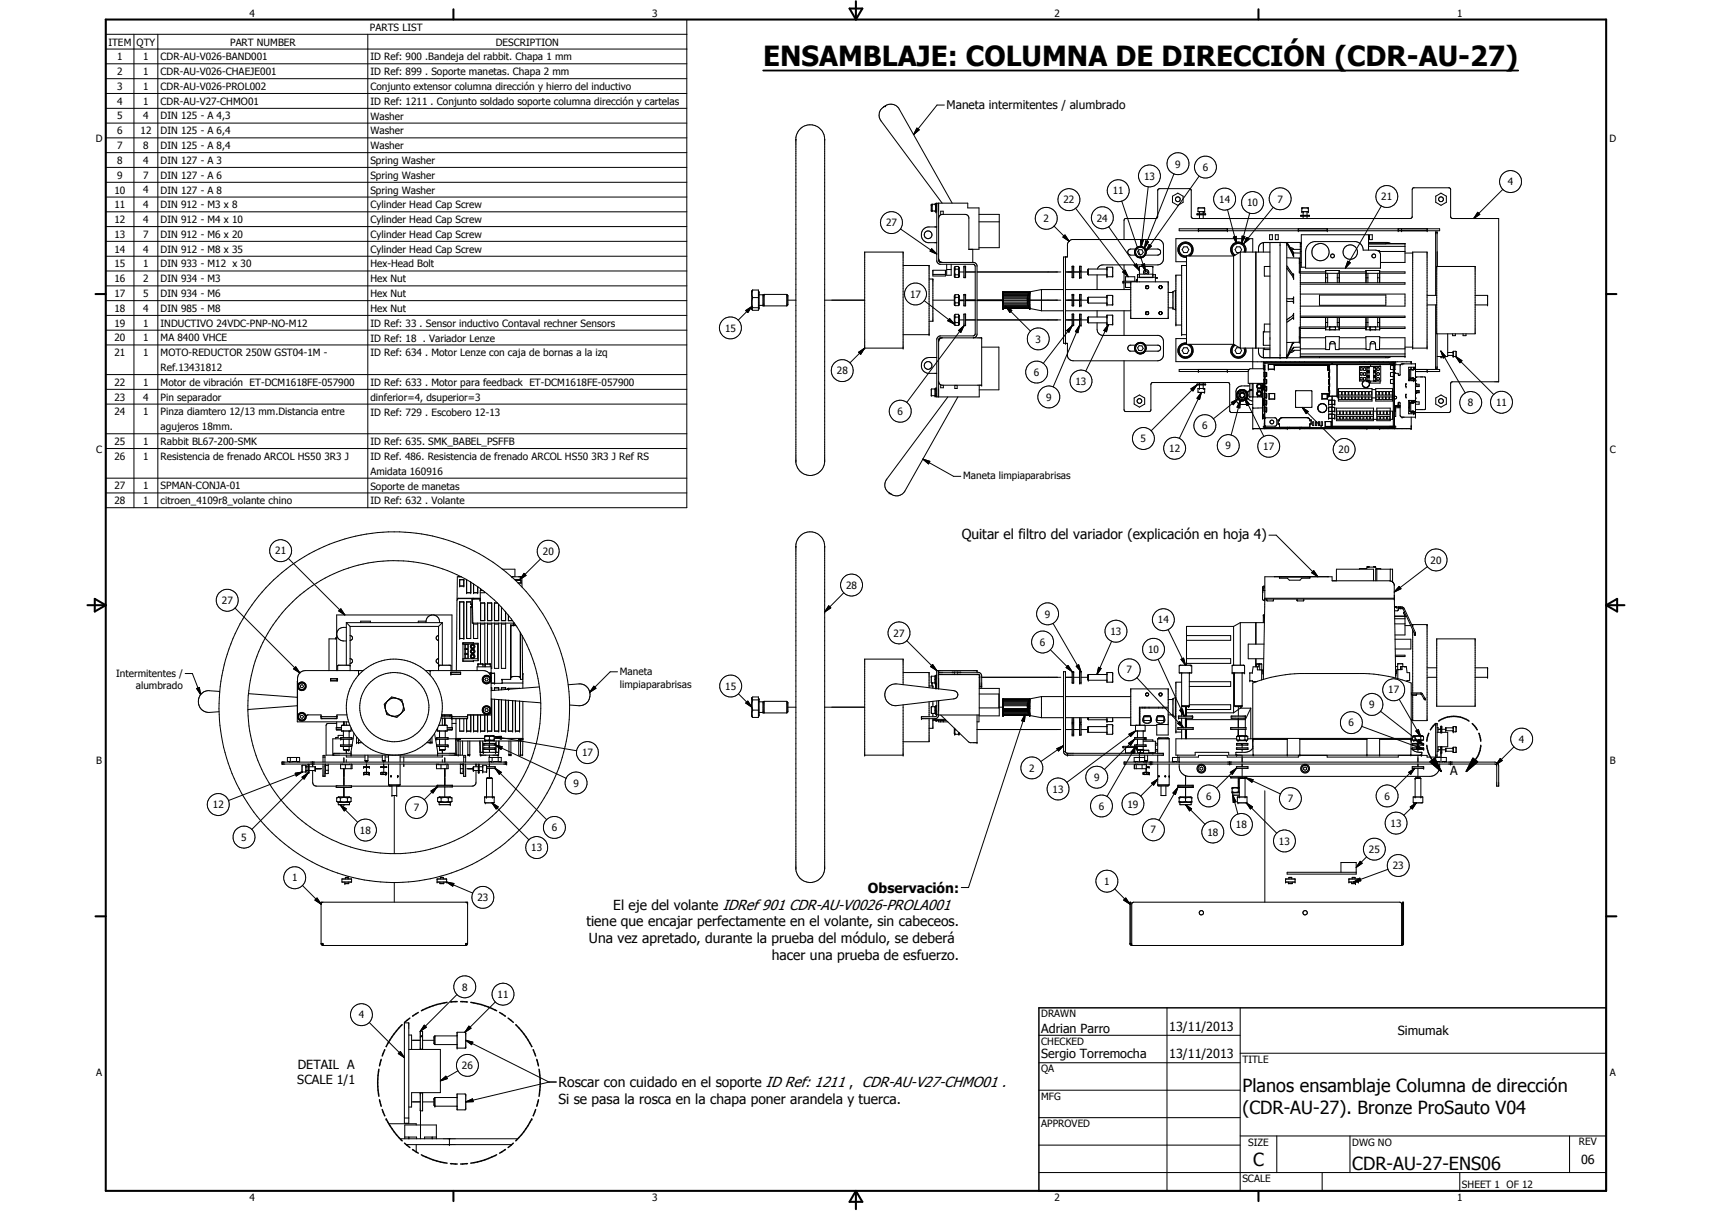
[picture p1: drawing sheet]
<svg xmlns="http://www.w3.org/2000/svg" width="594mm" height="420mm" viewBox="0 0 594 420" stroke-linecap="round" stroke-linejoin="round" font-family="sans-serif">
<defs><g id="words">
<text font-size="9.6" x="264.8" y="22.9">ENSAMBLAJE: COLUMNA DE DIRECCIÓN (CDR-AU-27)</text>
<g font-size="6.3">
<text x="431.1" y="379">Planos ensamblaje Columna de dirección</text>
<text x="431.1" y="386.5">(CDR-AU-27). Bronze ProSauto V04</text>
<text x="434.8" y="404.7">C</text>
<text x="469.2" y="406">CDR-AU-27-ENS06</text>
</g>
<g font-size="4.8">
<text x="333.7" y="187.2">Quitar el filtro del variador (explicación en hoja 4)</text>
<text x="301.2" y="309.9">Observación:</text>
<text x="212.8" y="315.6">El eje del volante IDRef 901 CDR-AU-V0026-PROLA001</text>
<text x="203.5" y="321.4">tiene que encajar perfectamente en el volante, sin cabeceos.</text>
<text x="204.4" y="327.2">Una vez apretado, durante la prueba del módulo, se deberá</text>
<text x="267.9" y="332.9">hacer una prueba de esfuerzo.</text>
<text x="193.8" y="377.2">Roscar con cuidado en el soporte ID Ref: 1211 , CDR-AU-V27-CHMO01 .</text>
<text x="193.8" y="383">Si se pasa la rosca en la chapa poner arandela y tuerca.</text>
</g>
<g font-size="4.4">
<text x="503.2" y="268.9">A</text>
<text x="361.3" y="358.4">Adrian Parro</text>
<text x="405.7" y="357.7">13/11/2013</text>
<text x="485" y="359.2">Simumak</text>
<text x="103.4" y="370.9">DETAIL A</text>
<text x="361.3" y="367.1">Sergio Torremocha</text>
<text x="405.7" y="367.2">13/11/2013</text>
<text x="103.2" y="376.2">SCALE 1/1</text>
<text x="548.6" y="403.9">06</text>
</g>
<text font-size="4.1" x="328.5" y="37.7">Maneta intermitentes / alumbrado</text>
<g font-size="3.5">
<text x="86.6" y="5.8">4</text>
<text x="226.3" y="5.8">3</text>
<text x="365.9" y="5.8">2</text>
<text x="505.6" y="5.8">1</text>
<text x="128.4" y="10.7">PARTS LIST</text>
<text x="37.6" y="15.8">ITEM</text>
<text x="47.4" y="15.8">QTY</text>
<text x="79.8" y="15.8">PART NUMBER</text>
<text x="172" y="15.8">DESCRIPTION</text>
<text x="40.7" y="20.9">1</text>
<text x="49.7" y="20.9">1</text>
<text x="55.7" y="20.9">CDR-AU-V026-BAND001</text>
<text x="128.6" y="21">ID Ref: 900 .Bandeja del rabbit. Chapa 1 mm</text>
<text x="40.7" y="26.1">2</text>
<text x="49.7" y="26">1</text>
<text x="55.7" y="26.1">CDR-AU-V026-CHAEJE001</text>
<text x="128.6" y="26.1">ID Ref: 899 . Soporte manetas. Chapa 2 mm</text>
<text x="40.7" y="31.2">3</text>
<text x="49.7" y="31.2">1</text>
<text x="55.7" y="31.2">CDR-AU-V026-PROL002</text>
<text x="128.6" y="31.3">Conjunto extensor columna dirección y hierro del inductivo</text>
<text x="40.7" y="36.3">4</text>
<text x="40.7" y="41.4">5</text>
<text x="49.7" y="36.3">1</text>
<text x="49.7" y="41.4">4</text>
<text x="55.7" y="36.3">CDR-AU-V27-CHMO01</text>
<text x="55.7" y="41.4">DIN 125 - A 4,3</text>
<text x="128.6" y="36.4">ID Ref: 1211 . Conjunto soldado soporte columna dirección y cartelas</text>
<text x="128.6" y="41.5">Washer</text>
<text x="40.7" y="46.6">6</text>
<text x="48.8" y="46.6">12</text>
<text x="55.7" y="46.6">DIN 125 - A 6,4</text>
<text x="128.6" y="46.7">Washer</text>
<text x="33.3" y="49.4">D</text>
<text x="40.7" y="51.7">7</text>
<text x="49.7" y="51.7">8</text>
<text x="55.7" y="51.7">DIN 125 - A 8,4</text>
<text x="128.6" y="51.8">Washer</text>
<text x="558.5" y="49.4">D</text>
<text x="40.7" y="56.9">8</text>
<text x="49.7" y="56.8">4</text>
<text x="55.7" y="56.9">DIN 127 - A 3</text>
<text x="128.6" y="56.9">Spring Washer</text>
<text x="407.8" y="58.1">9</text>
<text x="417.4" y="59.3">6</text>
<text x="40.7" y="62">9</text>
<text x="49.7" y="62">7</text>
<text x="55.7" y="62">DIN 127 - A 6</text>
<text x="128.6" y="62">Spring Washer</text>
<text x="397" y="62.4">13</text>
<text x="523.2" y="64.3">4</text>
<text x="39.7" y="67.1">10</text>
<text x="49.7" y="67.1">4</text>
<text x="55.7" y="67.1">DIN 127 - A 8</text>
<text x="128.6" y="67.1">Spring Washer</text>
<text x="369" y="70.6">22</text>
<text x="386.2" y="67.5">11</text>
<text x="423.1" y="70.4">14</text>
<text x="432.8" y="71.6">10</text>
<text x="443.3" y="70.3">7</text>
<text x="479.3" y="69.5">21</text>
<text x="39.7" y="72.2">11</text>
<text x="39.7" y="77.4">12</text>
<text x="49.7" y="72.2">4</text>
<text x="49.7" y="77.4">4</text>
<text x="55.7" y="72.3">DIN 912 - M3 x 8</text>
<text x="55.7" y="77.4">DIN 912 - M4 x 10</text>
<text x="128.6" y="72.3">Cylinder Head Cap Screw</text>
<text x="128.6" y="77.4">Cylinder Head Cap Screw</text>
<text x="362.1" y="77.1">2</text>
<text x="380.6" y="76.9">24</text>
<text x="39.7" y="82.5">13</text>
<text x="49.7" y="82.5">7</text>
<text x="55.7" y="82.5">DIN 912 - M6 x 20</text>
<text x="128.6" y="82.5">Cylinder Head Cap Screw</text>
<text x="307.5" y="78.6">27</text>
<text x="39.7" y="87.6">14</text>
<text x="49.7" y="87.6">4</text>
<text x="55.7" y="87.7">DIN 912 - M8 x 35</text>
<text x="128.6" y="87.7">Cylinder Head Cap Screw</text>
<text x="39.7" y="92.8">15</text>
<text x="49.7" y="92.8">1</text>
<text x="55.7" y="92.8">DIN 933 - M12 x 30</text>
<text x="128.6" y="92.8">Hex-Head Bolt</text>
<text x="39.7" y="97.9">16</text>
<text x="49.7" y="97.9">2</text>
<text x="55.7" y="97.9">DIN 934 - M3</text>
<text x="128.6" y="97.9">Hex Nut</text>
<text x="39.7" y="103">17</text>
<text x="49.7" y="103">5</text>
<text x="55.7" y="103">DIN 934 - M6</text>
<text x="128.6" y="103">Hex Nut</text>
<text x="315.8" y="103.3">17</text>
<text x="39.7" y="108.2">18</text>
<text x="39.7" y="113.3">19</text>
<text x="49.7" y="108.2">4</text>
<text x="49.7" y="113.3">1</text>
<text x="55.7" y="108.2">DIN 985 - M8</text>
<text x="55.7" y="113.3">INDUCTIVO 24VDC-PNP-NO-M12</text>
<text x="128.6" y="108.2">Hex Nut</text>
<text x="128.6" y="113.4">ID Ref: 33 . Sensor inductivo Contaval rechner Sensors</text>
<text x="39.7" y="118.4">20</text>
<text x="49.7" y="118.4">1</text>
<text x="55.7" y="118.4">MA 8400 VHCE</text>
<text x="128.6" y="118.5">ID Ref: 18 . Variador Lenze</text>
<text x="251.6" y="115.1">15</text>
<text x="359.4" y="118.9">3</text>
<text x="39.7" y="123.6">21</text>
<text x="49.7" y="123.6">1</text>
<text x="55.7" y="123.6">MOTO-REDUCTOR 250W GST04-1M -</text>
<text x="128.6" y="123.6">ID Ref: 634 . Motor Lenze con caja de bornas a la izq</text>
<text x="55.7" y="128.7">Ref.13431812</text>
<text x="290.4" y="129.9">28</text>
<text x="358.8" y="130.4">6</text>
<text x="39.7" y="133.9">22</text>
<text x="49.7" y="133.8">1</text>
<text x="55.7" y="134">Motor de vibración ET-DCM1618FE-057900</text>
<text x="128.6" y="133.9">ID Ref: 633 . Motor para feedback ET-DCM1618FE-057900</text>
<text x="373.2" y="133.5">13</text>
<text x="39.7" y="139">23</text>
<text x="49.7" y="139">4</text>
<text x="55.7" y="139">Pin separador</text>
<text x="128.6" y="139">dinferior=4, dsuperior=3</text>
<text x="311.4" y="144">6</text>
<text x="363" y="139">9</text>
<text x="509.4" y="141">8</text>
<text x="519.1" y="140.9">11</text>
<text x="39.7" y="144.1">24</text>
<text x="49.7" y="144.1">1</text>
<text x="55.7" y="144.1">Pinza diamtero 12/13 mm.Distancia entre</text>
<text x="55.7" y="149.3">agujeros 18mm.</text>
<text x="128.6" y="144.2">ID Ref: 729 . Escobero 12-13</text>
<text x="417.1" y="149">6</text>
<text x="39.7" y="154.4">25</text>
<text x="49.7" y="154.3">1</text>
<text x="55.7" y="154.4">Rabbit BL67-200-SMK</text>
<text x="128.6" y="154.4">ID Ref: 635. SMK_BABEL_PSFFB</text>
<text x="395.8" y="153.5">5</text>
<text x="425.3" y="155.9">9</text>
<text x="33.4" y="157.3">C</text>
<text x="39.7" y="159.5">26</text>
<text x="49.7" y="159.5">1</text>
<text x="55.7" y="159.6">Resistencia de frenado ARCOL HS50 3R3 J</text>
<text x="128.6" y="159.6">ID Ref. 486. Resistencia de frenado ARCOL HS50 3R3 J Ref RS</text>
<text x="405.7" y="156.8">12</text>
<text x="438.4" y="156.1">17</text>
<text x="464.5" y="157.3">20</text>
<text x="558.6" y="157.3">C</text>
<text x="128.6" y="164.7">Amidata 160916</text>
<text x="334.2" y="166.3">Maneta limpiaparabrisas</text>
<text x="39.7" y="169.8">27</text>
<text x="49.7" y="169.8">1</text>
<text x="55.7" y="169.8">SPMAN-CONJA-01</text>
<text x="128.6" y="169.8">Soporte de manetas</text>
<text x="39.7" y="174.9">28</text>
<text x="49.7" y="174.9">1</text>
<text x="55.7" y="175">citroen_4109r8_volante chino</text>
<text x="128.6" y="175">ID Ref: 632 . Volante</text>
<text x="95.5" y="192.4">21</text>
<text x="188.4" y="192.6">20</text>
<text x="496.4" y="195.6">20</text>
<text x="77" y="209.6">27</text>
<text x="293.6" y="204.3">28</text>
<text x="362.6" y="214.3">9</text>
<text x="310.1" y="220.9">27</text>
<text x="385.4" y="220.3">13</text>
<text x="401.8" y="216.3">14</text>
<text x="360.8" y="224.1">6</text>
<text x="398.4" y="226.6">10</text>
<text x="390.9" y="233.6">7</text>
<text x="40.3" y="234.7">Intermitentes /</text>
<text x="47.1" y="238.9">alumbrado</text>
<text x="215.1" y="234.4">Maneta</text>
<text x="215.1" y="238.5">limpiaparabrisas</text>
<text x="251.7" y="239.3">15</text>
<text x="475.1" y="245.7">9</text>
<text x="481.7" y="240.6">17</text>
<text x="468" y="252">6</text>
<text x="527.1" y="257.7">4</text>
<text x="202" y="262.4">17</text>
<text x="33.4" y="265.2">B</text>
<text x="357.1" y="267.7">2</text>
<text x="558.6" y="265.2">B</text>
<text x="199" y="273">9</text>
<text x="365.2" y="275">13</text>
<text x="379.6" y="271">9</text>
<text x="73.9" y="280.5">12</text>
<text x="143.6" y="281.5">7</text>
<text x="381.3" y="280.9">6</text>
<text x="391.2" y="280.2">19</text>
<text x="418.5" y="277.5">6</text>
<text x="446.9" y="278.3">7</text>
<text x="480.4" y="277.5">6</text>
<text x="428.9" y="287.4">18</text>
<text x="482.6" y="286.9">13</text>
<text x="83.7" y="291.7">5</text>
<text x="124.9" y="289.3">18</text>
<text x="191.5" y="288.4">6</text>
<text x="399.3" y="289.2">7</text>
<text x="419" y="290">18</text>
<text x="443.8" y="293.1">13</text>
<text x="184.4" y="295.4">13</text>
<text x="475" y="295.9">25</text>
<text x="101.3" y="305.8">1</text>
<text x="483.3" y="301.6">23</text>
<text x="383.2" y="307">1</text>
<text x="165.7" y="312.6">23</text>
<text x="160.4" y="343.7">8</text>
<text x="172.7" y="346.2">11</text>
<text x="124.5" y="353.4">4</text>
<text x="361.3" y="353">DRAWN</text>
<text x="361.3" y="362.5">CHECKED</text>
<text x="160.3" y="370.9">26</text>
<text x="431.1" y="368.7">TITLE</text>
<text x="33.4" y="373.2">A</text>
<text x="361.3" y="372.1">QA</text>
<text x="558.6" y="373.2">A</text>
<text x="361.3" y="381.6">MFG</text>
<text x="361.3" y="391.1">APPROVED</text>
<text x="433.1" y="397.5">SIZE</text>
<text x="469.2" y="397.5">DWG NO</text>
<text x="547.9" y="397.4">REV</text>
<text x="431.1" y="410.2">SCALE</text>
<text x="507.3" y="412.3">SHEET 1 OF 12</text>
<text x="86.6" y="416.7">4</text>
<text x="226.3" y="416.7">3</text>
<text x="365.9" y="416.7">2</text>
<text x="505.6" y="416.7">1</text>
</g>
</g></defs>
<g fill="none" stroke="#000" stroke-width=".35">
<path d="M36.7 6.8h201.6v169.3h-201.6zM36.7 11.9h201.6M36.7 17h201.6M46.5 11.9v164.2M54.8 11.9v164.2M127.6 11.9v164.2M36.7 22.1h201.6M36.7 27.3h201.6M36.7 32.4h201.6M36.7 37.6h201.6M306.6 37.2a3.3 3.3 0 0 0-.9 4.8l21.2 28.5M306.6 37.1a3.5 3.5 0 0 1 5.4 .7l18.4 32.7"/>
<path d="M306.6 37.1v.1M327.7 36.4h-2.5l-8.2 10.3M36.7 42.7h201.6M36.7 47.8h201.6M36.7 53h201.6M36.7 58.1h201.6M277.5 44.9a5 5 0 0 1 5.5-1.2 5 5 0 0 1 3.2 4.6v111.6a5 5 0 0 1-4.7 5.1 5 5 0 0 1-5.3-4.5v-112.7l.4-1.6zM318.2 44.4l.8 .6-2 1.7zM36.7 68.4h201.6M36.7 73.5h201.6M36.7 63.2h201.6M36.7 78.6h201.6"/>
<path d="M312.5 79.4l12.6 8.7M323.5 70.9v2.3M324.5 73.2l.3 .1M324.8 70.8l-.3 .1M324.8 70.9l-1.6 .1v2.2h1.6M325.1 70.5v20.1l.2 .5 .8 .6h11.6l.5 .2 .2 .5v23.7l-.7 .4h-11.3l-1.1 .6-.2 .5v20.1h14.7v-4.1M325.1 78.7h-3.1a2.77 2.77 0 0 0-2.3 2.8 2.77 2.77 0 0 0 2.3 2.7h3.1M325.7 70.5h-.9v3h.3M325.7 75.7l.4-.9 1-.4h7.8l.7 .2 .6 .8v11.1h3.5v-14.4h-3.9v-1.6h-10.1l.1 20.2 .6 .4h11.6l.7 .3 .3 .7v24l-.5 .9-.8 .2M327.3 74.4v-1.1h-.9v1.2M339.7 74.4h7v11.5h-7M339.7 77h7"/>
<path d="M365.8 78.4l5.2 5.3M373.2 72.3l18.3 23.7M384.7 78.7l10.7 15.2M389.2 69.8l8.3 24.3M398.4 64.8l-2.5 21M406.9 68.1l1.8-1.1 1.8 1.1v2.1l-1.8 1-1.8-1zM407.4 60.3l-10.3 25.8M409.2 79.4h90.4v.7h-90.4zM415.4 74.2h3v.3h-3zM415.7 72.2h2.3v1.2h-2.3zM415.9 79.4v.7M416.1 61.1l-18.4 26"/>
<path d="M416.2 73.4v.8M416.2 74.5v1.3M417.5 73.5v.7M417.5 74.5v1.3M417.6 73.4l-.1 .1M425.9 79.4v.7M425.9 72.7l3.2 11.8M433.7 74l-2.6 9.5M441.8 71.9l-9.8 12.1M450.5 79.4v.7M451.3 74.7h3.1v.3h-3.1zM451.7 72.2h2.3v1.2h-2.3z"/>
<path d="M452.2 73.4v1.3M452.2 75v.8M453.6 73.4v1.3M453.6 75v.8M454 72.1v.1M460.5 79.4v.7M479.3 71.5l-12.5 21.5M485.2 79.4v.7M495.2 79.4v.7M498.2 68.1l1.8-1.1 1.9 1.1v2.1l-1.9 1-1.8-1zM512.8 73.7l.7 .7-2.1 1.4zM521.5 65.7l-10.1 10.1"/>
<path d="M36.7 83.7h201.6M36.7 88.9h201.6M36.7 94h201.6M36.7 99.2h201.6M300.1 87.5h13.3v33.3h-13.3zM313.4 92.1h9v24h-9M322.4 96.8h1.3v14.7h-1.3M323.3 86.3l1.8 1.8-2.4-1zM323.7 93.8h4.4v2h-4.4zM323.7 95.2h4.4M325.7 89.7a1.3 1.3 0 0 0 1.4 1.4M325.7 90.3h.1"/>
<path d="M328.5 93.5h1.6M328.5 91.7v3.8h1.6v-3.8M331.5 92.5l-.3 .4v2.9l.3 .5M331.5 92.5v.9M331.5 93.4v1.9M331.5 95.3v1M331.5 95.3h1.1M331.5 92.5h1.1M331.5 96.3h1.1M331.5 93.4h1.1M332.6 92.5l.3 .4v2.9l-.3 .5M332.6 92.5v.9"/>
<path d="M332.6 93.4v1.9M332.6 95.3v1M332.9 94.4h1.6M334.5 92.4h.6v4h-.6zM335.1 94.4h3.3M337.6 86.5v4.6M339 94.4h29.1M368.8 82.3l.8-.8 1.4 2.2zM369.6 81.5l1.4 2.2-2.2-1.4zM369.7 89.2v29.9M369.7 94.4h2.4M372.1 92.4h.5v4h-.5z"/>
<path d="M372.6 94.4h2.2M374.6 92.4h.5v3.9h-.5zM375.1 94.4h2.4M375.1 93.9l-.5 .3M375.1 94.1l-.5 .4M377.6 93.3v2.1M377.6 95.4h6.5M377.6 93.3h6.5M380.7 95.4v5.1M380.8 93.3a2.08 2.08 0 0 1 1.9-1.4h19a2.09 2.09 0 0 0 2-2l-.1-5.5-.6-.8-.9-.5h-30l-1.2 .7-.5 1v4.4h-1.3v29.9h1.3v4.4a2.07 2.07 0 0 0 2 1.7l29.7-.1a2.02 2.02 0 0 0 1.6-1.9v-5.2l-.7-1.2-.9-.4h-19.4a2.09 2.09 0 0 1-2-2.1v-2.3M384.1 92.7l2 .1-.1 3.2h-1.9zM389.6 94.4l.8-.7 1.1 2.3z"/>
<path d="M390.1 83.1v-6.6l.3-.6 10.7-.1 .6-.3v-9.5l.7-.6h10.3l.5 .3 .2 9.6 .7 .5h75.3l.6-.5 .2-10 12.8-.1 .4 .4 .1 10 .6 .2h16v56.7h-16.4l-.3 .6v9.5l-.4 .4-11.8 .1M390.1 91.9v5.7M390.1 98.1v2.4M390.6 97.6v-1.6h3.2v1.6M390.6 98.1v1.6h1.8M392.4 97.8h13v12.7h-13zM393.5 92.1l.9-.6 1 2.4zM393.8 87.8l.6 1.1 .9 .5M394 86.4h-1.6a1.06 1.06 0 0 0-1.1 1.1 1.06 1.06 0 0 0 1.1 1h1.6M394.4 97.6h-4.7v.5h2.7M394.7 97.1h-.3v.7M394.7 96.2h6.2"/>
<path d="M395.3 86.6l1 .1 .4 .8-.6 .8h-.9l-.4-.9zM395.4 92.5h4.6v3.8h-4.6zM395.4 95.3h-.7v2.5M395.4 95.1h4.6M395.8 83.3l.9 .1-.8 2.4zM395.9 85.8a1.68 1.68 0 0 0-1.6 2.4 1.68 1.68 0 0 0 2.8 .4 1.68 1.68 0 0 0-.9-2.7M395.9 85.8l.3 .1M396.2 91.9l1-.4 .3 2.6zM396.3 85.6a1.97 1.97 0 0 0-2.2 .7 1.97 1.97 0 0 0 0 2.3M396.3 85.6l-.1 .3M396.3 85.6l.2 .1-.1 .3M396.8 85.8l.5 .5"/>
<path d="M397.1 95.1a.92 .92 0 0 1 0-1.3 .92 .92 0 0 1 1.3 0 .92 .92 0 0 1-.1 1.3M397.3 86.3a1.97 1.97 0 0 0-2.3-.7 1.97 1.97 0 0 0-1.3 2.1M397.3 86.3a1.98 1.98 0 0 1 .1 2.1 1.98 1.98 0 0 1-1.8 1.1M397.3 86.3l.4 .9-.2 1.1M397.4 86.4h4.3a1.06 1.06 0 0 1 1.1 1.1 1.06 1.06 0 0 1-1.1 1h-4.3a2.06 2.06 0 0 1-3.1 .4M397.5 94.1l.4-.1 .3 .4-.2 .5h-.5l-.3-.4zM397.5 99.6l.2 .4 .5 .1M397.6 83.6l.9 .3-1.4 2.2zM397.7 99.2l-.2 .4 .2 .5M397.8 99.2l-.2 .2M398.1 86.4l-.4 .7M398.1 99.1l.2 .1"/>
<path d="M398.3 99.1l-.6 .1M398.3 99.1l.1 .2M398.3 99.2l.1 .1M398.4 99.3l.1 .7M398.4 99.3l.2 .4-.3 .4M398.7 84.8l.8 .6-1.8 1.7zM398.7 84.8l.8 .6-1.8 1.7M400 95.3h.9v2.5M400.9 96.3h.7v.3h-.7M402.2 99.6v.3M402.2 99.6v.2M402.2 99.4v.2"/>
<path d="M402.2 99.8l.3 .3M402.3 99.9l.1 .2M402.3 99.3l-.1 .3M402.8 99.1h.1M402.9 99.1l.1 .1M403 99.1l-.8 .3M403 99.1l.1 .2M403 99.2l.2 .2M403.2 99.4l.1 .2M403.2 99.9l-.2 .2M403.2 99.4v.1M403.2 99.9l-.3 .2"/>
<path d="M403.2 99.4v.5M410 95.5h-2v17.3h2M410.8 85.6h1.1l.6 1-.6 1h-1.1l-.6-1zM411.7 92.1h-1.7v24h1.7M413 88.8a2.67 2.67 0 0 0-.1-4.4 2.67 2.67 0 0 0-4.1 1.6 2.67 2.67 0 0 0 2.9 3.3M413.5 87.2h.3M413.5 86.9h.3M413.8 87.2l-.7 1.2-.5 .4M413.8 86.9a2.47 2.47 0 0 0-2.4-2.7 2.47 2.47 0 0 0-2.5 2.6 2.47 2.47 0 0 0 2.8 2.3M413.8 86.9v.3M428 82.3l1-.3 .1 2.5zM428.1 88.8h-16.4v30.7h16.4"/>
<path d="M428.1 88.8v30.7M430.4 87.5v33.3M430.4 87.5h5.3v33.3M430.4 87.5l-2.3 1.3M430.4 87.5l.5-.9-.6-1h-1.2l-.5 1 .5 1h1M430.9 84v.5M430.9 84.1v.4M431 84.1l-.1 .4M431 81.9l1 .3-1.1 2.3zM431.5 84.5h.1M431.6 82.8l.4-.6-1-.3-.1 1.8M431.7 87.5a2.17 2.17 0 0 0-1.1-2.8 2.17 2.17 0 0 0-2.8 .9 2.17 2.17 0 0 0 .8 2.9"/>
<path d="M431.8 87.2h.3M431.9 86.9h.3M432.1 87.2l-.1 .3M432.2 86.9a2.46 2.46 0 0 0-3.5-2.5 2.46 2.46 0 0 0-.4 4.2M432.2 86.9l-.1 .3M432.2 83.2l.5-.8 .7 .6-1.5 1.2M432.3 87.5a2.66 2.66 0 0 0-3.4-3.4 2.66 2.66 0 0 0-.8 4.7M432.7 82.4l.7 .6-1.9 1.6zM434.7 87.5v-4.7h-26.7v8h3.7M435.7 87.5h.2M438.4 84.2v3.3M438.4 84.2a1.99 1.99 0 0 0-1.7 1.9v1.4"/>
<path d="M438.7 84.1l-.2 .1M440.6 81.4h.9v1.7h-.9zM440.7 87.5h-4.8v33.3M440.7 92.5h-2v3.3h2M440.7 84.2v39.9M442.5 81.4h1.1v1.7h-1.1zM446.5 92.2l2.2 3.1M446.5 84.4l2.4 4.7M446.5 89.5h4.4v5.3M446.5 84.2h.1M446.5 84.2l.1 9M446.5 84.2l-2.3-.1v40h2.3"/>
<path d="M446.6 84.2l.1 .1M446.6 84.2l2.3 4.2M446.6 93.2l2 2.8M446.6 93.2v17.7M447.7 86l.9 .1 .4 .4M448 86.5l.9 1.3M448 86.5l-1.1-1.9 2 3.2M448 86.5h3.2M448.6 96l.1 .1M448.7 96.1l.2 .7M448.7 95.3h.1M448.8 95.3l.1-.3v1.9"/>
<path d="M448.9 88.4h.1M448.9 87.8h.1M448.9 88.4v.8M448.9 87.8h2.3M451.2 98.1h36.3v.5h-36.3M451.2 94.3h8.8M451.2 87.2h.4M451.2 84.6h.4M451.2 85.5h.4M451.2 91.1h.4M451.6 84.5h-.4v39.2h36.3v-6.5h-8.7M451.6 84.1l-13.2 .1"/>
<path d="M454.1 84.8l.7-.6 1.3-.4h14.3a2.93 2.93 0 0 1 2.6 3h4.4a1.68 1.68 0 0 1 1.6 1.4v4.8h-26l.1-6.1 .4-1.3zM460 94.3v-.4h4.8v.4M460 94.8v3.3M460 93.9v2.5h.7M460.7 94.8v3.3M464 96.4h.7M464 94.8v3.3M464.7 94.3h9.3M464.7 93.9v.9M464.8 94.8l-.1 3.3 .1-.9M467.7 90.6l.9 .5-1.8 1.9zM474 94.8v.8"/>
<path d="M474 94.3v-.4h4.8v.4M474 93.9v4.2M474 96.4h.7M474.7 94.8v3.3M474.9 86.8v-5.4h-23.3v11.3h1.4M474.9 84.1h6.5l1.1 .4M474.9 84.6h12.6M474.9 85.5h12.6M475.2 81.4h1v1.7h-1zM478.1 96.4h.6M478.1 94.8v3.3M478.1 87h.6v.5"/>
<path d="M478.7 93.9v4.2M478.7 94.3h8.8v.5h-36.3M478.7 87.2h8.8M478.8 94.8l-.1 .8M480.9 84.6l6.6-.1v6.6h-8.5M487.5 87.8h2.7M490.2 87.5h5v33.3h-5zM498.6 92.5h13.3v23.3h-13.3zM498.7 92.5v-12h-.5v22M498.7 87.4v5.1M36.7 104.3h201.6M36.7 119.7h201.6"/>
<path d="M36.7 109.4h201.6M36.7 114.6h201.6M258.8 107.7l2.1-1.4-1.4 2.2zM260.9 105.4l.3 1.4M260.9 102.2l.3 1.1M260.9 106.3l-4.7 4.8M261 100.8l2.2-.2v7.1h-2l-.3-.4zM261.2 106.8h2M261.2 106.8l-.3 .3M261.2 103.3l-.3 1.3M261.2 100.6l-.3 1M261.2 103.3h2"/>
<path d="M263.2 101.3h.2v5.7h-.2M263.4 106h1.4M263.4 102.3h1.4M264.8 102.3v3.7M264.8 106l.3 .1M265.1 102.2v3.9M265.1 106.1h7.9M265.1 102.2h7.9M265.1 102.2l-.3 .1M273 102.2v3.9M273 102.2l.4 .3v3.3l-.4 .3M273.4 104.1h2.8"/>
<path d="M286.2 104.1h13.9M320.7 104.3l10.5 8.1M323.7 104.1h7.5M325.7 117.9v19.8M325.7 117.9l.5-.7h14.4v16.4h-13.8l-.7-.3-.4-1M325.7 117.9h.2M326.8 117.2l-.7 .4-.4 .9M329.5 110.5l1.7 1.9-2.3-1.1zM331.2 112.4l.3 .5M331.5 102.2l-.3 .5v2.9l.3 .4M331.5 109.1l-.3 .4v2.9M331.5 102.2v1"/>
<path d="M331.5 103.2v1.9M331.5 105.1v.9M331.5 109.1v.9M331.5 110v1.9M331.5 111.9v1M331.5 106h1.1M331.5 103.2h1.1M331.5 102.2h1.1M331.5 111.9h1.1M331.5 109.1h1.1M331.5 110h1.1M331.5 105.1h1.1"/>
<path d="M331.5 112.9h1.1M332.6 102.2l.3 .5v2.9l-.3 .4M332.6 109.1l.3 .4v2.9l-.3 .5M332.6 102.2v1M332.6 103.2v1.9M332.6 105.1v.9M332.6 109.1v.9M332.6 110v1.9M332.6 111.9v1M332.6 114.7l1.9-1.7-1.1 2.3zM332.9 104.1h1.6M332.9 111h1.6"/>
<path d="M332.9 104.3h1.6M334.5 102.2h.6v3.9h-.6zM334.5 109h.6v4h-.6zM334.5 113l-19.8 26.6M335.1 104.1h3.3M335.1 111h3.3M335.1 104.3h3.3M339 104.1h29.1M339 111h29.1M339 104.3h9.1M348.1 102l9.2 .1M348.1 102.2h9.2v.2"/>
<path d="M348.1 102.5h9.2v.2M348.1 102.8h9.2l-.7 .3M348.1 103.1h9.2v.3M348.1 103.5h9.2v.2M348.1 106.8h9.2M348.1 106.7h9.2M348.1 106.3h9.2M348.1 105.8h9.2M348.1 101.4h9.2M348.1 101.3h9.2M348.1 106.5h9.2M348.1 101.7h9.2"/>
<path d="M348.1 101.6h9.2M349 106.3l2.1 1.4-.7 .7zM349 106.3l8.6 8.6M356.5 104.5l.8 .1v.2h-9.2M356.5 104.8l.8 .1v.2l-9.2 .1M356.5 104.4v.1M356.5 105.5h.7M356.6 104.1l.7 .1v.2h-.8M356.7 105.8h.5M356.7 105.2h.5M356.7 106l.5 .1M356.8 106.3h.4"/>
<path d="M356.9 106.5l.4 .1M357.2 103.7l-.7 .1h.8v.3h-.6M357.2 106.9l.1 .1M357.2 106.8l.1 .1M357.2 106.7l.1 .1M357.2 106.3l.1 .1M357.2 106.1h.1M357.2 105.8l.1 .1M357.2 105.5l.1 .1M357.2 105.2h.1M357.2 103.7h.1M357.2 103.8h.1"/>
<path d="M357.2 103.4l-.7 .1M357.2 103.4h.1M357.2 102.7h.1M357.2 102.4h.1M357.2 101.9h.1M357.2 101.7h.1M357.2 102.7l-.5 .1M357.2 102.4l-.5 .1M357.2 102.2h-.5M357.2 101.9l-.4 .1M357.2 101.7h-.3M357.3 105.2v.3h-9.2"/>
<path d="M357.3 105.6v.4h-9.2M357.3 106.1v.8h-9.2M357.3 107h.1M357.3 106.4h.1M357.3 105.9h.1M357.3 105.1l-.1 .1M357.3 102.1l-.1 .1M357.3 101.3h-9.2v5.7h9.2M357.3 101.3v.6M357.3 101.6v.1M357.3 101.5l-.3 .1M357.3 107l4.1 .8"/>
<path d="M361.4 100.5v7.3M361.4 100.5l-4.1 .8M361.4 107.8h7.7M361.4 100.5h7.7M369.7 104.1h2.4M369.7 111h2.4M369.7 107.8h22.7M369.7 100.5h22.7M370.2 114.7l1.9-1.7-1.2 2.3zM372.1 102.2h.5v3.9h-.5zM372.1 109h.5v4h-.5zM372.1 113l-10.1 13.1"/>
<path d="M372.6 104.1h2.2M372.6 111h2.2M374.6 112.9l-.5 2.5-.9-.3zM374.6 102.2h.5v3.9h-.5zM374.6 109h.5v3.9h-.5zM374.6 112.9l-9.1 21.3M375.1 103.9l-.5 .3M375.1 104.1h2.4M375.1 111h2.4M375.1 110.6l-.5 .3M375.1 110.8l-.5 .3M375.1 103.7l-.5 .3"/>
<path d="M377.6 103.1v2.1M377.6 110v2M377.6 105.2h6.5M377.6 103.1h6.5M377.6 112h6.5M377.6 110h6.5M380.7 107.8v2.2M384.1 102.5l2 .1-.1 3.2h-1.9zM384.1 109.3l2 .1-.1 3.2h-1.9zM384.6 112.6l-.6 2.5-1-.4zM384.6 112.6l-7.8 16.2M390.1 107.8v8.6"/>
<path d="M394 119.8h-1.9a1.07 1.07 0 0 0-.8 1 1.07 1.07 0 0 0 .8 1h1.9M394.4 119.3l-.5 .6M394.7 119.1l-.9 1.1M395.3 119.9l1 .1 .4 .9-.6 .8-.9-.1-.4-.9zM396.6 119l-1-.2-.9 .3M396.6 119l.6 .4M396.7 119l-1.1-.2-1 .3M396.7 119l.5 .4M397.2 119.4l.2 .3M397.4 119.8h4.5a1.07 1.07 0 0 1 .9 1 1.07 1.07 0 0 1-.9 1h-4.5M397.4 119.7l.3 .7M397.6 108.3l-.1 .5 .3 .3h.5l.3-.7"/>
<path d="M397.6 108.3l.7-.2 .3 .3M397.7 100.1h.1M398.1 108.1l.4 .3M398.2 108.1l-.5 .2M398.3 100.1h-.5M398.4 100.1h-.1M398.5 108.4a.53 .53 0 0 1-.3 .8 .53 .53 0 0 1-.7-.6M402.2 108.8l.1 .2M402.3 109l.2 .1M402.4 100.1h.5M402.5 100.1h.5M402.5 109.1h.5"/>
<path d="M402.5 109.1h.2M402.5 108.1l-.3 .6M402.6 109.1h.2M402.6 108.1l.5 .2M403 109.1h-.2M403.2 108.8l-.2-.7h-.5l-.3 .5 .1 .4M403.2 108.5v.3M403.2 108.8l-.2 .3M405.4 106.8h1.6M405.4 101.5h1.6M407.9 100.8l-.9 .4v5.9l.9 .4M407.9 100.8v6.7"/>
<path d="M407.9 100.8h.1M407.9 107.5h.1M411.7 119a2.67 2.67 0 0 0-2.9 3.3 2.67 2.67 0 0 0 4.1 1.6 2.67 2.67 0 0 0 .1-4.4M411.7 117.5h-3.7v8h26.7M411.7 119.2a2.48 2.48 0 0 0-2.8 2 2.48 2.48 0 0 0 2 2.9 2.48 2.48 0 0 0 2.9-1.9M412.6 119.5a2.4 2.4 0 0 1 1.2 2.4M428.1 119.5l2.3 1.3M428.1 119.5a2.67 2.67 0 0 0 .8 4.7 2.67 2.67 0 0 0 3.4-3.4M428.3 119.6a2.47 2.47 0 0 0 0 4.1 2.47 2.47 0 0 0 3.8-1.5M428.6 119.8a2.16 2.16 0 0 0-.2 3.6 2.16 2.16 0 0 0 3.4-1.2M440.7 115.1h-2.3v4.7h2.3M440.7 112.4h-2v2.7"/>
<path d="M446.5 104.6h2l.4 .5M446.6 110.9l-.1 13.2M448.6 118.8l-2.1 5M448.7 110.3l-.1 .1M448.7 110.3l.2 .3M448.8 110.4l-2.3 1.4M448.8 118.9h-.1M448.8 118.8l-2.3 5.3M448.9 108.8l-.3 .7-2 1.4M448.9 103v2.2M448.9 108.7v2M448.9 103.2l-.4 .5-2-.1"/>
<path d="M450.9 113.5v5.2l-4.4 .1M451.2 102h36.3v4.2h-36.3M451.2 109.7h36.3v.5h-36.3M451.2 113.5h8.8M451.2 114h8.8M451.2 117.2h8.8M457.9 102.4h23v3.5h-23zM460 116.8h4.8l-.1 4.5h-1.3l-.1-2a.91 .91 0 0 0-1-.8 .91 .91 0 0 0-.8 1l-.2 1.8h-1.3zM460 114v.4h4.8v-.4M460 110.2v3.3M460 113.4v1M460 113.4h4.7"/>
<path d="M460.7 110.2v3.2M460.7 111.9h-.7v1.5M461.3 113.4v1M461.5 119.3h1.8M461.5 113.4v1M463.4 113.4v1M464 110.2v3.2M464 111.9h.7M464.7 113.4v1M464.7 113.5h9.3M464.7 114h9.3M464.8 111l-.1-.8 .1 3.3"/>
<path d="M464.8 117.2h9.2M474 116.8h4.8l-.1 4.5h-1.3l-.1-2a.91 .91 0 0 0-1-.8 .91 .91 0 0 0-.8 1l-.1 1.8h-1.4zM474 114v.4h4.8v-.4M474 110.2v4.2M474 112.7v.8M474 111.9h.7M474 113.4h4.7M474.7 110.2v3.2M475.4 113.4v1M475.5 119.3h1.8M475.5 113.4v1M477.4 113.4v1"/>
<path d="M478.1 110.2v3.2M478.1 111.9h.6M478.7 113.5h8.8v.5h-8.8M478.7 110.2v4.2M478.7 112.7l.1 .8M495.2 105.8h3.4M495.2 102.5h3.4M498.2 105.8v22h.5v-12M502.4 115.8v7.9h-3.7M504.1 115.8v.7h.9v-.7M507.7 115.8v.7h1v-.7M511.9 102.5h4.3v3.3h-4.3"/>
<path d="M36.7 130h201.6M36.7 135.1h201.6M297.9 122.2l2.2-1.4-1.4 2.1zM300.1 120.8l-5.2 5.1M324.5 135h-1.3v2.2l1.3 .1M324.5 137.4h.3M324.8 134.9h-.3v2.5M324.8 137.4h-.3M325.1 134.6h-.3v3h.3M325.1 124h-2.7a2.77 2.77 0 0 0-2.7 2.6 2.77 2.77 0 0 0 2.3 2.9h3.1M326.4 133.5v1h1v-.9M328.9 137.7l-21.2 28.5a3.8 3.8 0 0 0 2.8 5.8 3.3 3.3 0 0 0 3.5-1.7l18.4-32.6"/>
<path d="M331.3 133.7h.8v1.1h-.8zM340.6 120.4h6v14.9h-6.8M390.1 125.2v16.9l.5 .7 8.6-.2 .2-9.3 .5-.6h26.3l.5 .6 .1 9.5 .4 .3h7.5M393.6 138.1l1.8-1.1 1.8 1.1v2.1l-1.8 1.1-1.8-1.1zM393.8 121.2l.2 .6M393.8 120.2l-.1 .7M393.9 120.1a1.94 1.94 0 0 0 1.2 2.6M394 121.8l.5 .5a1.8 1.8 0 0 0 2 .3M396.7 122.1l.3 .2M396.9 122l.2 .2M397 122.3l-.6 .4h-1M397.1 122.2l-.1 .1"/>
<path d="M397.6 120.3l-.1 1.4-.4 .5M397.7 120.4l-.1 1-.8 1.1M410.8 120.6h1.1l.6 1-.6 1h-1.1l-.6-1zM413.3 134.9l2.1-1.4-1.4 2.1zM413.5 122.2h.3M413.5 121.9h.3M413.8 121.9v.3M415.4 133.3h3v.2h-3zM415.4 133.5l-15.9 16M415.7 134.8h2.3v1.3h-2.2zM415.7 136v.1M415.9 128.2v.7"/>
<path d="M416.2 132.7v.6M416.2 133.5v1.3M416.9 136.1l-.6 2.5-.9-.4zM416.9 136.1l-7.7 16M417.5 132.7v.6M417.5 133.5v1.3M425.9 128.2v.7M427.3 139.6l2.2-1.1-1.6 1.9zM429.1 137.5l.2 .6M429.1 136.8v.7M429.3 138.1l1.1 .9M429.3 138.1l.2 .3"/>
<path d="M429.5 138.4l.6 .5M429.5 138.5l-8.4 6.8M429.8 135.6l-.6 .8M429.8 135.6l-.7 1.2v.7M430.1 135.5h1.9l.5 .8a1.61 1.61 0 0 1-.4 2.3l-.1 .2h-1.9l-1-1.7zM430.1 120.6h-1l-.5 1 .5 1h1.2l.6-1-.5-.8M430.4 139l-.2 2.5-.9-.2zM430.4 120.8h10.3M430.4 139l-3.2 11.9M430.5 136.6l-.2 .8 .6 .5M430.5 137.7l.1 .1M430.5 136.6l-.3 .5 .2 .4"/>
<path d="M430.6 136.4h.9l.3 .8M430.6 136.4a.81 .81 0 0 1 1.3 .6 .81 .81 0 0 1-1 .9M430.6 138.8l.3 .3v-.3M430.6 136.4l-.1 .2M430.7 135.2l1.3 .2M430.7 135.2l-.9 .4M430.7 135.2l-.3 .1M430.7 137.8l.2 .1M431.5 139.1h-.3M431.7 120.8l.1 1.4M431.8 122.2h.3M431.8 137.3l-.3 .5-.6 .1"/>
<path d="M431.9 121.9h.3M432 138.2l1.6 2.1-.9 .4zM432 135.4l1 .7M432 138.2l6.6 13.2M432 120.8l.2 1.1M432 138.9l-.3 .1M432 135.4l.6 .4M432.2 121.9l-.1 .3M432.7 136.1l.3 1.4M432.8 138.1h.2M432.8 138.1l-.5 .6a1.87 1.87 0 0 1-2 .2M432.9 136.4l.1 1"/>
<path d="M432.9 135.9l.1 .2M432.9 138.2v.1M432.9 138.2h.1M433 138.1l-.1 .1M433 138.1l.7 .8 1 .2M433 137.5l-.2 .6M433 137.4l-.9 1.4M433.5 128.2h-24.3v.7h23.9M433.7 135.4l-.7 .7M433.7 135.4v2.3h4.1v-.3M433.7 133v2.2h.8M433.7 133.9h-2.8a2.09 2.09 0 0 0-2 2v2.4a2 2 0 0 0 2 2l3.8 .1"/>
<path d="M433.7 135.4h.8M434.3 135.2l-.6 .2M434.5 133v4.7M434.7 120.8v7.1M434.7 137.7v11h55v-4M434.7 125.5h55v.7M434.8 133v4.7M436.3 133l.8 .1a.88 .88 0 0 1 .8 .9 .88 .88 0 0 1-.8 .9h-.8v.8h.8a.88 .88 0 0 1 .8 .8 .88 .88 0 0 1-.8 .9h-.8v.3M436.7 120.8l.2 2.2 .6 .7 .9 .4M436.8 133.1a.88 .88 0 0 0-.8 .9 .88 .88 0 0 0 .8 .9M436.8 135.7a.88 .88 0 0 0-.8 .8 .88 .88 0 0 0 .8 .9M437.6 133l.9 .1"/>
<path d="M437.8 133v.1M437.8 134.9v.8M438 133.1v1.8M438 135.7v1.7M438.1 134.9h-.5v.8h.5M438.1 137.4h-.5v.3M438.1 136.4v1.4M438.1 138.8v1.5M438.1 136.4h.1M438.1 137.8h.1M438.1 138.8h.1M438.2 133.1l-.1 2.3h-.3"/>
<path d="M438.2 135h.5v3.3h-.3v2.5h.3v3.2h-.5M438.4 120.8v3.3M438.4 125.6v2.3M438.4 125.6h45.9M438.4 125.6l.5 .3M438.5 133.5v.5M438.5 134.5v.5M438.5 138.3v2.5M438.6 129.2h.9v1.4l-.9 .1M438.6 127.9h-4.9l-.6 .7v4.4h5.5M438.6 128.3h.3M438.6 131.6h.2"/>
<path d="M438.6 133.1h.2M438.7 129.2v1.5M438.7 131.6v1.5M438.7 120.8v.5h2M438.7 126.8v1.5M438.7 135.6l.1 .1M438.8 131.2l.1 2.7M438.8 131.2v.2M438.8 135.7v7.7M438.8 135.7h.1M438.9 131.1h.1M438.9 131.1l-.1 .1"/>
<path d="M438.9 125.9v8.5l-.3 .3M438.9 131.6l.6 .1v1.4h-.6M438.9 134l.6 .1v1.4h-.6M438.9 136.4l.6 .1v1.4h-.6M438.9 138.9h.6v1.4h-.6M438.9 126.8h-.3v6.4l-.1-.2M438.9 134h-.8v11.1h.6M438.9 125.9h44.9v22.6h-44.9M438.9 134.2l-.4 .3M438.9 126h44.9M439 135l-.1 13.5M439 129.2v1.5"/>
<path d="M439 131.6v1.5M439 134v1.5M439 136.4v1.5M439 138.9v1.4M439.4 129.2v1.4M439.4 131.7v1.4M439.4 134.1v1.4M439.4 136.5v1.4M439.4 138.9v1.4M440.3 136.5h2M440.3 138.5h2M440.3 136.5v2"/>
<path d="M442.2 126.8h18.5v1.5h.7M442.2 126.4v1.7h-2.1v-1.7h20.9v1.9M442.3 136.5v2M446.9 123.6l-.2 .3M448.2 121.5h3M448.4 121.2l-.8 1.2M448.7 120.8l-.1 .1M448.9 120.5h.1M448.9 120.5l-.1 .2M448.9 120.5l-2.2 3.2 .5-.6M449.1 121.5l-.3 .5-1.1 .3M449.6 135.6h5.6l-.1 5.8-5.5-.2z"/>
<path d="M451.2 120.4l-2.3 .1M451.2 121h8.8M451.2 122.8h36.3M451.2 123.6h36.3M457.9 123.7h.1M458.7 136.5l.1 1.8M458.7 136.5v2M458.7 136.5h2M458.7 138.5h2M458.8 136.8h1.7M458.8 138.3l-.1 .2M458.8 138.3h1.7"/>
<path d="M460.5 138.3l.2 .2M460.7 136.5l-.2 1.8M460.7 136.5v2M461 134l.3 .1 .1 1.4h-.4zM461 126.8h.4l-.1 1.4M461.3 137.5l.1-1.1h-.4v1.1h1.2M461.3 128.2h.1M461.3 129.2h.1M461.3 131.7h.1M461.4 129.2h-.4v1.5h.4l-.1-1.5M461.4 131.6h-.4v1.5h.4l-.1-1.4M461.4 126.5h22.1v21.4h-21.2"/>
<path d="M462.2 137.5l-.1 2.8h1.1v-1.4h-2.2v1.4h1.3v1.1l-1.3-.1v1.4h2.2v-1.3l-1.1-.1 .2 2.5-1.3-.1v1.5h2.2v-1.4l-1.1-.1v1.5M462.2 126.4h-.8l-.1 11.1M462.2 126v.4M462.2 137.5v10.9M462.3 126l-.1 .4M464 126.5v11h-2.7M464.4 134.8h11.7v4.3h-11.7zM464.4 135.2v2.8M464.6 137.7h.9l-.1 .9h-.8zM464.6 135.8h.8v1.3h-.8zM464.7 121h9.3M465.7 137.7h1v.9h-.9z"/>
<path d="M465.8 135.8h.8v1.3h-.8zM466.9 137.7h.9v.9h-.8zM466.9 135.8h.9v1.3h-.9zM468.1 137.7h.9l-.1 .9h-.8zM468.1 135.8h.9v1.3h-.9zM469.2 137.7h.9v.9h-.9zM469.3 135.8h.8v1.3h-.8zM470.4 135.8h.9v1.3h-.9zM470.4 137.7h.9l-.1 .9h-.8zM471.5 137.7h1l-.1 .9h-.9zM471.6 135.8h.8v1.3h-.8zM471.8 127.2h7.3v5h-7.3z"/>
<path d="M471.9 129.5l.8-.3v1l-.6-.2zM471.9 131.2l.8-.3v.9l-.6-.1zM471.9 127.8l.8-.2v.8h-.6zM472.7 137.7h1v.9h-.9zM472.8 135.8h.8v1.3h-.8zM473.2 132.2a1.27 1.27 0 0 0-.3 1.6 1.27 1.27 0 0 0 1.5 .6M473.3 132.2a1.24 1.24 0 0 0 .1 2.1M473.9 137.7h.9l-.1 .9h-.8zM473.9 135.8h.9v1.3h-.9zM474.3 127.2l.8 .1v1.4h-.8v.3h.8v1.4h-.8v.3h.8v1.4l-.8 .1M474.4 129v1.3h.7M474.4 130.7v1.3h.7"/>
<path d="M474.7 132.2a1.22 1.22 0 0 1 .4 1.5 1.22 1.22 0 0 1-1.4 .7M474.8 132.4a1.19 1.19 0 0 1-.3 1.9M475.1 127.4h-.7v1.3M475.1 137.7h.9v.9h-.9zM475.1 135.8h.8v1.3h-.8zM475.6 127.2v-.7h3.3v.7M475.6 132.2v.7h3.3v-.7M476.1 135.2h1.3M476.1 138h1.3M476.7 127.4h.6v1.3M477.3 129v1.3h-.6M477.3 130.7v1.3h-.6"/>
<path d="M477.4 134.8h5.8v4.3h-5.8zM477.5 127.2l-.8 .1v1.4h.8v.3h-.8v1.4h.8v.3h-.8v1.4l.8 .1M477.5 137.7h.9v.9h-.9zM477.6 135.8h.8v1.3h-.8zM478.7 137.7h.9v.9h-.8zM478.7 135.8h.9v1.3h-.9zM478.7 121h8.8M479.9 137.7h.9l-.1 .9h-.8zM479.9 135.8h.9v1.3h-.9zM480.9 123.7h.1M481 137.7h1v.9h-1zM481.1 135.8h.8v1.3h-.8z"/>
<path d="M482.2 137.7h.9l-.1 .9h-.8zM482.2 135.8h.9v1.3h-.9zM482.5 126.9l1.6-.1v1.5l-1.6-.1zM482.5 123.7l-.8 .4h-43.3M483.1 126.4l.1 .1M483.8 129.2l-1.3 .1v1.3l1.3 .1M483.8 131.6l-1.3 .1v1.3l1.3 .1M483.9 129.5h1.3v.6l.6 .1 .1-3.3 .5-.6 4.8-.1v18.5h-4.7l-.5-.2-.1-4.7-.4-.2M483.9 129.2h.1M483.9 126.8v1.5M483.9 129.2v11.5M483.9 129.5v-.3l.2 .3"/>
<path d="M484.1 126.5h1.9M484.2 137.5a.49 .49 0 0 1 .4 .4 .49 .49 0 0 1-.4 .5M484.3 125.6v.9M484.3 125.6l-.4 .3v.4M485.5 139.6l-.3 .2v.9h-1.3M485.6 139.6a.62 .62 0 0 0-.3 .7 .62 .62 0 0 0 .6 .4M487.5 120.4h2.7M487.9 133.1h.1M487.9 137.8h.1M487.9 133.1v1.1M487.9 134.2h.1M487.9 136.8h.1"/>
<path d="M487.9 136.8v1M488.8 139v4.5l2.1 .1v-.7l-.7-.2M488.9 138.9h2M488.9 138.9l-.1 .1M489.2 131.6v.5M489.2 138.9v3.8l1.3-.1 .1 1M489.5 131.2l.1 .1M489.6 127.4v4.2h-.8M489.6 139.7v3.1M489.6 128.2l-.1 .1M489.7 127.4v.8M489.7 131.3v.8"/>
<path d="M489.7 138.9v.8M489.9 128.2l.7 .1M490.2 131.1v.2l.7 .1v.7h-2v-4.7h2l-.1 .8-1.6 .1v2.9l1.4-.1M490.2 139.8v.1M490.2 128.2v.2M490.5 131.3l.1 .2M490.6 127.4l-.1 .8M490.6 128.3h.1M490.6 131.1v.1M490.6 131.2v.1M490.6 138.9v.1M490.6 131.5l-.4 .6"/>
<path d="M490.6 131.5v.6M490.6 139l-.1 .7M490.6 139.7l-1.4 .1M490.6 139.3l-.9 .1M490.6 128.2v.1M490.8 139.7l-.6 .1M490.8 139.7h.1M490.9 139l-.1 .7M490.9 138.9v.1M491.2 128.2h8.4v.7h-8.4M491.2 133.1l1.3 .2v.8h-1.3M491.2 133.9h1.3"/>
<path d="M491.2 139.3l1.3 .1v.9h-1.3M491.2 131.7v.7M491.2 137.8l.1 .6M491.2 135.5h1.3v.8l-1.3 .1M491.2 138.3l.1 .1M491.3 138.4l-.1 .2M492.5 135.7l-1.3 .2M492.5 136.2l-1.2 .2M494.5 130.8l-3.3 .1M494.5 130.8v.1M494.5 130.9l.1 11-.2 .2h-3.2M495.2 128.2v.7"/>
<path d="M498.2 138.1l1.8-1.1 1.9 1.1v2.1l-1.9 1.1-1.8-1.1zM500 121.8l1.7 1.9-.9 .5zM500 123.7h.3M500 121.8l8.5 14.6M502.4 123.3h1.9M502.4 122.3h1.9M504.3 121.9l1 .1-.1 1.7h-.9zM505.2 123.7l2.1 1.4-.7 .8zM505.2 123.7l13.2 13.2M36.7 140.2h201.6M36.7 150.5h201.6M36.7 155.6h201.6"/>
<path d="M320.2 159.3l2.5 .8-.5 .9zM320.2 159.3l10.7 6h2.5M438.1 141.5l-3.4 .1M438.1 141.2v1.5M438.1 141.2h.1M438.1 142.7h.1M438.1 140.3h.1M438.1 143.6h.1M438.2 143.6l-.1 1.5h.8M438.4 148.6h45.9M438.5 144.4l.4 .4M438.5 144.4h.1"/>
<path d="M438.6 144l-.1 .4M438.7 145.1l.1 .4M438.7 145.1l.2 .1M438.8 146.9l-.4 1.7M438.8 145.1l.1 2.6-.1-.1M438.8 145.1l.1 .1M438.8 143.4l-.1 .1M438.8 143.4h.1M438.9 148.4l-.5 .2M438.9 148.4h44.8M438.9 141.3h.6v1.4h-.6M438.9 144.9h3.6l.6 .7v1.6l-.4 .6-3.8 .1"/>
<path d="M439 141.3v1.4M439.4 141.3v1.4M443.6 145.8v1.3M444 148.4v-1.3h-.5v-1.3h.5l.3-.6 .6-.3h8.9l.4 .3 .3 .6h.5v1.3h-.5v1.3M444 148.2h10.5M446.7 148.2v.2M447.4 148.2v.2M451.1 148.2v.2M451.7 148.2v.2M451.9 141.4l2.1 1.4-.7 .7zM451.9 141.4l11.9 11.9M454.9 145.8v1.3"/>
<path d="M455.5 146.3h.4v1.4h-.4zM456.5 146.3h.4v1.4h-.4zM457.3 141.6l.3 .8M457.4 141a1.56 1.56 0 0 1 2.3-.7 1.56 1.56 0 0 1 .2 2.4 1.56 1.56 0 0 1-2.4-.2M457.4 141l-.1 .9M457.4 141a1.51 1.51 0 0 1 2.3-.7 1.51 1.51 0 0 1 .2 2.4 1.51 1.51 0 0 1-2.3-.3M457.5 146.3h.4v1.4h-.4zM458.5 146.3h.4v1.4h-.4zM459.9 146.3h2v1.7h-2zM462.3 145.2v3.2M463.8 141.6h12.8v4.4h-12.8zM463.9 144.5h.9l-.1 1-.8-.2z"/>
<path d="M463.9 142.6h.9v1.3h-.9zM465.1 144.5h.9l-.1 1h-.7zM465.1 142.6h.9v1.3h-.9zM466.2 144.5h.9v1l-.9-.2zM466.3 142.6h.8v1.3h-.8zM467.4 144.5h.9l-.1 1h-.7zM467.4 142.6h.9v1.3h-.9zM468.6 144.5h.9l-.1 1h-.7zM468.6 142.6h.9v1.3h-.9zM469.7 144.5h1v.8l-.9 .2zM469.8 142.6h.8v1.3h-.8zM470.9 144.5h.9l-.1 1h-.7z"/>
<path d="M470.9 142.6h.9v1.3h-.9zM472.1 144.5h.9l-.1 1-.8-.2zM472.1 142.6h.8v1.3h-.8zM473.2 144.5h1v.8l-.9 .2zM473.3 142.6h.8v1.3h-.8zM474.4 142.6h.9v1.3h-.9zM474.4 144.5h.9l-.1 1h-.7zM475.6 144.5h.9l-.1 1-.8-.2zM475.6 142.6h.9v1.3h-.9zM476.6 145.5h1.2M476.6 142.7h1.2M477.8 141.6h4.6v4.4h-4.6z"/>
<path d="M477.9 144.5h.9l-.1 1h-.7zM477.9 142.6h.9v1.3h-.9zM479 144.5h1v.8l-.8 .2zM479.1 142.6h.9v1.3h-.9zM480.2 144.5h1l-.1 1h-.8zM480.3 142.6h.9v1.3h-.9zM481.4 144.5h.9l-.1 1h-.7zM481.4 142.6h.9v1.3h-.9zM482.4 142.7h.8v2.8h-.8M483.8 148l.1 .4 .4 .2M484.1 141.3v1.4M484.3 141h.9v.3"/>
<path d="M484.3 140.7l-.1 2h-.3v-1.4h.3M484.3 141.5h1.6M484.3 140.7v.3M484.3 141.5v3h-.4v3.4h.4v.7M484.6 140.7v.3M484.8 140.7v.3M485 141v.3h.9M485.2 140.6l.7 .4M485.2 140.4l.7 .4M488.8 141.3h.4M488.8 141.5l.4 .1M489.7 142.8v.8"/>
<path d="M489.7 143.1h.9M490.2 142.6v.1M36.7 165.9h201.6M36.7 171h201.6M100.1 193.8l19.6 19.6M174.4 197.5h4.3v2.6M181.9 198.9l.6 .7-2.1 1.4zM187.6 193.9l-7.2 7.1M277.5 186.1a5 5 0 0 1 5.5-1.2 5 5 0 0 1 3.2 4.6v111.7a5 5 0 0 1-4.7 5 5 5 0 0 1-5.3-4.4v-112.8l.4-1.6zM440.3 185.7h2.5l14.5 14.4M455.2 198.7l.7-.7 1.4 2.1zM455.9 198l1.4 2.1-2.1-1.4z"/>
<path d="M471.8 197.5v-.2h2.5l.2-.5h2.8l.2 .5h1.6v.2M474.4 196.6v.3M474.5 196.6l.1 .2M474.5 196.6h-.1M474.5 196.6h.1M474.9 196.6l-.1 .2M475 196.6h-.1M475 196.6l.1 .2M476.7 196.8v-.2l.2 .2M477.2 196.6l-.1 .2M477.3 196.6v.3M477.3 196.6h-.1"/>
<path d="M477.8 197.5v4M482.4 197.5v4M495.3 196.6l-11.5 8.8M81.5 210.9l22.5 22.6M117.6 212l.7-.8 1.4 2.2zM118.3 211.2l1.4 2.2-2.1-1.4zM120.2 216v14.8M120.2 216h33.3M120.2 216l1.3 1.3M120.2 217.7a2.5 2.5 0 0 0-3.4 2.3 2.5 2.5 0 0 0 3.4 2.4M121.5 217.3v15.4M121.5 217.3h30.7"/>
<path d="M125.2 216v-.5h3.3v.5M147.8 215.5h-2.6v.5M149.8 213.4a2.41 2.41 0 0 0-2 2.6M150.5 213.4a2.41 2.41 0 0 1 2 2.6M152.2 217.3v15.4M153.5 216v14.8M153.5 216l-1.3 1.3M159.5 201.1h1.4v2.2h-1.4zM159.5 208.8h1.4v12.7h-1.4zM159.5 200.1h.1M159.9 200.1h-.7M160 200.1h-1.3v7.8l.3-.3h7.7"/>
<path d="M161.9 201.1v4.6h1.5v-3.7M163.4 209.6h.3l.1 1M163.7 209.7h-.3v-.9h-1.5v12.7h1.5v-10.9h.4M163.7 207.7v2.9M163.8 210.6l.1 5.6h14.6M163.9 207.7h-4.9l-.4 .6-.2 24.4M163.9 207.6v.3M163.9 207.9l.2 8.3M163.9 207.9h2.8M164.3 202.6v3.1h1.5v-2.1M164.3 216.2v5.3h1.5v-5.3M164.3 216.5h1.5"/>
<path d="M164.4 207.7h2.3M164.4 207.6v.3M166.7 204.3v.6M166.7 216.2v14.2M166.7 216.5h1.5M166.7 215.3h1.5M166.8 209.2l-.1 6.1M167.6 204.9h-.9l-.2 3.6M168.1 205.3v.4h-1.4M168.2 215.3v-6.1h-1.5v6.1M168.2 215.3h.1M168.2 216.2v15.2"/>
<path d="M169.2 215.3v-6.1h1.4v6.1M169.2 216.2v14.2M169.2 216.5h1.4M169.2 215.3h1.4M169.2 215.3h.1M170.6 209.2v6.1M170.6 216.2v15.7h-.2M171.6 216.2v15.7h1.5v-15.7M171.6 216.5h1.5M171.6 215.3h1.5M171.6 215.3h.1M172.6 209.2h-1v6.1"/>
<path d="M173 209.7l.1 5.6M173.1 209.7v5.6M174 216.2v15.7h1.5v-15.7M174 216.5h1.5M174 215.3h1.5M174 210.7v4.6M174 215.3h.1M175.4 212.3l.1 3M175.5 212.3v3M176.4 215.3h1.5M176.4 213.5v1.8zM177.2 217h1.9"/>
<path d="M177.3 217l-.1 18M177.3 217h.1M177.5 200.1h3.6v3.5M177.7 200.1v.1M178.2 216.5h.5M178.2 216.2v.6M178.8 201.3h2M178.9 201.4h1.8M178.9 216.8h-1.7v18.9h-3.1M179.7 202.2h1.1M179.8 202.3h1M180.5 219.4v15.6"/>
<path d="M180.6 200.1l-.1 .9h-2M180.6 219.5v16.2M180.7 201.4l.1 .8M180.8 202.2v.1M180.8 201.3l-.1 .1M180.8 201.3v1M287.6 210.2l.7 .7-2.1 1.4zM292.8 205.7l-6.6 6.6M365.4 216.3l9.7 16.7M405.3 218.4l6.1 12.4M428.1 217.3h-16.4v13.5M428.1 217.3v13.5"/>
<path d="M430.4 216h8.4M430.4 216v14.8M430.4 216l-2.3 1.3M435.7 216v7.5M435.9 216v7.5M438.1 205.7h.1M438.1 205.7v2.2l.8 .6M438.2 203.6l.5-.2-.2 1.5M438.2 203.6l-.1 2.1M438.2 203.6l-.1 .2M438.8 213.4h-.4v2.6M438.9 204.9h-.7v.8"/>
<path d="M439.6 207.9l.2 .6h1.9l.2-.6M442.2 200.1h18.8M444 200.1v.5h2.7l.7 .7h3.7l.6-.7h2.8v-.5M444 200.2h10.5M450.1 207.9l.1 .6h2l.2-.6M460.7 200.1h.1M463.8 201.5v-4h12.8v4M477.4 201.5v-4h5.8v4.4M483.4 202l.4 .9v5h-45.1M483.5 202.2l-.5-.5-.8-.2h-19.9l-.1-1.4h-23.3l-.5 35.6M483.8 206.6l.1 1h-45M483.8 207.7l.5 27.5"/>
<path d="M483.9 210.5l.7 .1M483.9 210.6h2.6l.7 .5 4 8.4v.9h-.4v-.7l-3.9-8.5-1.7-.2M483.9 213.7h3.6v6.6h-3.4M483.9 214.7h3.6M483.9 213.9h3.6M484 216.5h3.5M484.4 210.5h.1M485.2 210.6l-.1 1.2-1.2 .1M485.5 203.5l.6 .8-2.3 1.1zM485.9 210.6v.4M487.3 212.2v.2a.57 .57 0 0 0-.3 .5 .57 .57 0 0 0 .4 .5l.2 .4M487.5 217h2"/>
<path d="M487.6 213.8l.1 .1M487.7 213.9h.4M490 217h.2M490.2 217.5v-.8h5v33.3h-5v-8.8M490.2 218.4v22M64.3 233.7h2.5l2.8 7.3M68.2 238.9l1-.4 .4 2.5zM76.2 239.9l-3.5-.3a3.8 3.8 0 0 0-3.9 3.8 3.8 3.8 0 0 0 3.9 3.8l3.3-.3M101.9 232.1l.7-.7 1.4 2.1zM102.6 231.4l1.4 2.1-2.1-1.4zM103.2 236.3v14.1h17.7M103.5 238.4a1.23 1.23 0 0 1 .8-1.5 1.23 1.23 0 0 1 1.5 .6 1.23 1.23 0 0 1-.5 1.6"/>
<path d="M103.5 238.4l.7 .9h1M103.6 238.4a1.18 1.18 0 0 0 1.7 .7M103.6 238.4a1.18 1.18 0 0 1 .8-1.4 1.18 1.18 0 0 1 1.5 .6 1.18 1.18 0 0 1-.6 1.5M104.5 237.6h.5l.3 .5-.3 .5h-.5l-.3-.5zM105.2 239.2v.1M105.2 239.3h.1M114.7 235.5h2.4v.7h-2.4zM114.7 236.2h2.4M114.8 235.5v.7M116.8 221.4h-.3v.3M116.8 232.7v-19.3h40v19.3M116.8 236.2h.1"/>
<path d="M116.8 221.7h-2.6v11M121.5 220.5a.83 .83 0 0 1 .8 .8 .83 .83 0 0 1-.8 .9M121.5 228.5a.83 .83 0 0 1 .8 .8 .83 .83 0 0 1-.8 .9M121.5 231l-4.1-.2-.2 .3v1.6M124.4 232.7v1.5M126 232.7h-20.1a2.73 2.73 0 0 0-2.7 2.6v13.4M147.7 232.7h20.1l1.1 .2 .9 .7M149.3 232.7v1.5M152.2 220.5a.83 .83 0 0 0-.9 .8 .83 .83 0 0 0 .9 .9M152.2 228.5a.83 .83 0 0 0-.9 .8 .83 .83 0 0 0 .9 .9M152.2 231l4-.2 .3 .2v1.7M156.5 233.2h3.3v.8h-3.3z"/>
<path d="M156.5 233.3h3.3M156.5 233.2v.1M156.8 233.2v.1M158.4 233.2v.1M159.8 233.3v.6M160.6 223.1l5.3 .1v6l-5.3 .2zM160.6 223.5h5.1v5.1h-5.1M161.3 223.6h1.1v1.4h-1.1M161.3 225.3h1.1v1.4h-1.1M161.3 227h1.1v1.4h-1.1M161.3 223.5v5.1M161.5 223.6v1.4"/>
<path d="M161.5 225.3v1.4M161.5 227v1.4M165.6 232.7v-1.3h4.8v16.7h-8.1M165.9 231.4v-1h1.7v1M168.4 231.4v-1h1.7v1M168.6 235.2h.5l.3 .6-.3 .5h-.5l-.3-.5zM169.7 233.5h.7M169.8 233.6h.4M169.8 233.6l.6 1.7M170.1 234.1h.3M170.1 235.8h-.1M170.1 235.6l-.1 .1"/>
<path d="M170.2 233.6l-.2 .3M170.2 233.6v.5M170.3 233.5l.1 .1M170.4 233.6h1.2v3.4h-1.2M170.6 238.6v1M170.6 238.6l-.2 .1M171.6 238.6h1.5v.8M171.6 238.6v.9M171.6 238.6v.1M174 238.6h1.5v.6M174 238.6v.7M174 238.6v.1"/>
<path d="M174.1 235.7l.2 1.2M174.2 237l-3.8 .1M174.2 237h7.2M174.3 236.9l-.1 .1M174.3 236.9h.1M176.4 239.1h.3M177.3 234.9l1-.2 2.2 .2M180.4 238.8h-4.1l-.2 .4M180.5 235h.1M180.6 235.4v.3M181.2 220.6l.1 15.1h-.7M181.3 233.7l.1 5.1"/>
<path d="M187.2 238.3l-16.8 1.3M197.1 237.6l3.8-.3a3.8 3.8 0 0 1 3.9 3.8 3.8 3.8 0 0 1-3.9 3.8l-3.3-.3M206.1 238.1l.7 .7-2.2 1.4zM214.3 233.1h-2.6l-7.1 7.1M308.3 238.2l1.1-.7 1.8-.2 19.7 2.3a1.44 1.44 0 0 1 1.5 1.4 1.44 1.44 0 0 1-1.5 1.5l-19.7 2.3a3.8 3.8 0 0 1-3.9-2.3 3.8 3.8 0 0 1 1-4.3zM313.4 237.6v-8.9h-13.3v33.3h13.3v-17.4M313.4 233.3h9v5.3M314.7 222.3l10.4 10.4M322.4 238h1.3v.8M322.9 231.3l.7-.8 1.5 2.2zM323.5 236.9l-.1 1.1M323.6 230.5l1.5 2.2-2.2-1.4z"/>
<path d="M324.5 234.6l-1.3 .1v2.2h1.3M324.5 235.8l.3-.2zM324.8 234.5h-.3v2.5h.3M324.8 237.3h.3M324.8 235.5l-.3 .1M325.1 232.7h13.9v.6M325.1 234.3h-.3v4.6M325.1 232.7v6.2M325.7 233.9h5.6M325.7 233.3h5.6M325.7 234.1h14.1v14h-14.1M325.7 232.7v6.3"/>
<path d="M330.4 233.3h3M330.4 233.9v.1M331.3 233.2v.9M332.1 234l7.6 .1M332.1 233.3h7.7l.8 1.1v3.9h-.6v-3.7l-.2-.4M332.1 233.2v.9M333.4 233.9v.1M339 233.9v.2M339.8 238.8h6.9v9.6h-7M339.8 235h.2M340.6 235h27.5M364.5 225.4l7.6 7.6"/>
<path d="M369.7 235h2.4M370.6 230.9l1.5 2.1-2.2-1.4zM372.1 233h.5v4h-.5zM372.6 235h2M373.5 231.1l.8-.5 .8 2.4zM374.6 233h.5v4h-.5zM375.1 235h2.4M377.6 234h6.5M377.6 234v2M377.6 236h6.5M381.2 231.5l.9 .4-1.4 2.1zM384.1 233.3l2 .2v3.1l-2 .1z"/>
<path d="M385.7 222.5l-5 11.5M394.5 235.1l16.2 17.4M401.9 228.7l9 19.8M409.3 230.9h4.2v2.6h-4.3zM409.8 228.8l.9-.5 .7 2.5zM410 236.7h-2v17.3h2M410 233.5v15M411.7 220.5h15.4v1.7h-15.4M411.7 228.5h15.4v1.7h-15.4M412.7 236.5h14.4v1.7h-14.4M412.7 233.5v11.4M427.6 230.9h4.2l.1 2.6h-4.3z"/>
<path d="M428.1 233.5v13.8M428.4 233.5v11.4M431 233.5v11.4M434.5 233.5h-.8v2.7h.8M434.5 236.1v.4h1.7M434.5 233.5v.1M435.7 228.6v2.8M435.7 236.5v.1M435.9 228.6v2.8M435.9 236.5v.1M436.3 231.4v1h1.7l.2 1.4h.3M436.9 230.4l-.1 1h-2l-.3 2.1"/>
<path d="M437 230.4h.1M437.1 230.4v2M437.6 232.4l.2 3.5M437.8 230.4h-1.7v1M437.8 230.4h.1M437.8 230.4v2M438.2 233.1h.3M438.6 223.5h-5.5v5.1h5.4M484.1 221.8h5.5v3.4h-5.5M484.2 227.3h3.3v.5h-3.3M484.2 231.3h.8M484.3 233h.3"/>
<path d="M484.3 233.7v.6M485.2 232.3l-.2 3.2M486.1 232.3v-1h1.9l.3 2.1h.9v2.7l-1.2 .2M486.5 231.3v1l-1.9 .2v1.2h-.3M486.8 231.3l-.1-1h-1.7v2M495.2 235h3.4M495.2 231.7h3.4M498.6 221.7h13.3v23.3h-13.3zM511.9 231.7h4.3v3.3h-4.3M86.2 240.7l17 1.2M103.2 244.9l-17.2 1.3M103.2 248.7a1.5 1.5 0 0 1 1.5-1.5 1.5 1.5 0 0 1 1.5 1.5"/>
<path d="M103.2 248.7a1.5 1.5 0 0 0 1.5 1.5 1.5 1.5 0 0 0 1.5-1.5M103.5 248.4a1.27 1.27 0 0 0 1.1 1.5 1.27 1.27 0 0 0 1.4-1.1M103.5 248.4a1.27 1.27 0 0 1 1.5-1 1.27 1.27 0 0 1 1 1.4M104.5 248.2h.5l.3 .5-.3 .5h-.5l-.3-.5zM105.9 248.9h.1M105.9 248.8h.1M111.4 248.7h5.5M116.8 251h-3l-.6 .5v10.5h47.3v-4.9M116.8 250.4v2.1M116.8 253v.3h1.7M118.2 255.9h3.9v.6h-3.9zM118.2 256.3h-2.7v5.7"/>
<path d="M118.5 252.5h-1.8v.5h1.8M119.2 255.1h-1.9v.8h-.8v.4M119.2 253.6v2.3M119.2 256.5v2M119.2 259v1.1M119.3 250.4v1.2M120.2 250.4v1.2M120.4 248h-3.5v1.3h-5.5v-1.3h-4.7l-.5 .7M121.2 256.5v2M121.2 259v1.1M121.2 253.6v2.3M121.4 251.6a16.7 16.7 0 0 1 17-22.8 16.7 16.7 0 0 1 12.4 25.7"/>
<path d="M121.4 251.6h-2.8l-.1 2h3.3v-1M121.4 251.6a16.6 16.6 0 0 0 14.9 10.4M122 252.9l-.2 .1M122.1 256.3h.4M122.2 258.6l-4.1-.1v.5h4M122.8 254.4l-1 6.3v1.3M123.7 255.7v2h1.9M124.4 256.5v1.2M133.6 245.3l.3 1.2M133.6 245.7l.3 .8M133.6 245.3l.1 .4M133.9 246.5l.3 1.4 2.6 .8a.97 .97 0 0 0 1.6-.5l.3-.3"/>
<path d="M133.9 246.5a3.1 3.1 0 0 0 4.8 1.4M134.6 243.1l1.3-1.3 1 .3 2.5 .7 .5 1.8M134.6 243.1a3.2 3.2 0 0 1 5.2 1.1M134.6 243.1a2.01 2.01 0 0 0-1.2 1.7l.2 .5M134.6 243.1l-.8 1.4-.2 .8M139.1 247.6l-.4 .3M139.8 244.1l.1 .5M139.9 244.6l.1 .4M140 245l.1 .4a.95 .95 0 0 1-.4 1.6l-.6 .6M140 245l-.3 1.6-.6 1M149.3 256.5v1.2M149.9 255.7v2h-1.9"/>
<path d="M150.8 254.4l1 6.3v1.3M150.8 254.5a16.6 16.6 0 0 1-13.5 7.5M151.1 256.3h.4M151.5 258.6l4-.1v.5h-4M151.5 255.9h4v.6h-4zM151.7 252.9l.1 .1M152.3 251.6h2.8l.1 2h-3.4v-1M152.5 253.6v2.3M152.5 256.5v2M152.5 259v1.1M153.1 249.2h3.7M153.2 248.5h3.6"/>
<path d="M153.3 248.1h3.5M153.5 248.1v.4M153.5 249.2v2.4M154.3 248.1v.4M154.3 249.2v2.4M154.5 253.6v2.3M154.5 256.5v2M154.5 259v1.1M155.2 252.5h1.8v.5h-1.8M155.5 256.3h2.7v5.7M156.4 248.1l-.5 .4M156.8 248.7h5.5"/>
<path d="M156.8 251h1.4M156.8 253v.3h-1.6M156.8 249.3v3.2M158.2 256.2h10M158.2 249.3l.2 12.6M158.3 256.2l.1 .3 .8 .1M158.3 256.3h.1M159 257.1v4.9M159.1 256.9v.1M159.2 256.6l-.1 .3M159.4 256.5h.1M159.5 256.5h.1"/>
<path d="M159.5 249.3v4.4h1.4v-4.4M159.7 257.1v4.9M159.8 256.2l-.6 .4M162.3 257.1v4.8M163 257.1v4.8M163.4 248.1v5.6h-1.5v-4.4M164.3 248.1v5.6h1.5v-5.6M166.7 248.1v5.6h1.5v-5.6M167.5 257.1l.3 3.9M167.8 259.5h4v.5h-4zM167.9 257.9h3.9v.6h-3.9zM168.2 255.4l3.1-.1 .2 1.5-3.1 .2-.2-.2z"/>
<path d="M168.2 255.6h1.6M168.2 256.7h1.6M168.6 245.9h.5l.3 .5-.3 .4h-.5l-.3-.4zM169.8 258.5v1M169.8 255.6v1.1M169.8 257.1v.8M169.8 258.5v.6M169.8 256.7h1.7M169.8 255.6h1.7M170 246.6h.1M170 246.5h.1M170.4 246.7a1.3 1.3 0 0 1-1.3 1.3h-6.8v1.3h-5.5v-1.3h-3.5"/>
<path d="M170.4 242.5l17.2 1.3M170.6 242.5v11.2M170.6 242.5v11.2h-1.4v-5.6M171.5 255.6l2.5-.1-.1 1zM171.5 256.2h9.9M171.5 255.6l28.6 4.9M171.6 242.6v11.1h1.5v-11M171.8 258.5l2.5 .6-.4 .9zM171.8 258.2l-.1-.3 .1 .6M171.8 258.5l24.7 11.5M172.2 257.1l-.3 3.9M174 242.8v10.9h1.5v-10.8"/>
<path d="M176.4 243v10.7h1.5v-10.6M176.4 243v10.7M176.6 257.1v4.8M177.3 257.1v4.8M178.9 243.2v10.5h1.4v-10.5M179.9 256.2l.6 .3M180.4 256.5h.1M180.4 256.5l.1 .5 .3 .1h-22l.3-.1M180.5 256.5h.9M180.6 257.1v4.9M181.4 256.5l-.2 5.5h-1.2v-4.9M181.4 243.3v13.2"/>
<path d="M256.2 240.7l4.7 4.7M258.8 243.9l.7-.7 1.4 2.2zM260.9 245l.3 1.4M260.9 247.9l.3 1M260.9 242.4l.3 .4M260.9 242.1l.3-.3h2v7.1h-2l-.3-.4zM261.2 242.8h2M261.2 246.4l-.3 .9M261.2 242.8l-.3 1.3M261.2 246.4h2M263.2 242.5h.2v5.7h-.2M263.4 247.2h1.4"/>
<path d="M263.4 243.5h1.4M264.8 243.5v3.7M264.8 247.2l.3 .2M265.1 243.3h7.9M265.1 247.4h7.9M265.1 243.3v4.1M265.1 243.3l-.3 .2M273 243.3v4.1M273 243.3l.4 .4v3.3l-.4 .4M273.4 245.4h2.8M286.2 245.4h13.9M322.4 249.3v8h-9"/>
<path d="M322.4 243.5v5.2M323.7 243.3v1.9M323.7 247.5v1.2M323.7 249.3v3.4h-1.3M323.7 249.6h4.4M324.5 245.2h-1.3v2.2l1.3 .1M324.8 245.1h-.3v2.5h.3M324.8 246.4l-.3 .2M324.8 246.3l-.3 .2M324.8 249.9v.3h.3v-.3M325.1 248h.6M325.1 244.9h-.3v3h.3"/>
<path d="M325.1 250h.6M325.1 243.2v4.8M325.7 243.1v5.2l-.4 .7-.7 .3h-4.9v-.6h4.9l.5-.7M325.7 249.9v.5h3.2M326.4 248.1l9.6 9.2 .7 .4h2.3v-9.6M326.4 249.9v.5M327.3 249.9v.5M328.1 249.6v.3h-4.4M331.2 252.6l.1 2.2h1.4l.2-.5M331.4 252.9l.1 .2M331.5 253.1h.1M331.5 253.1v1.7"/>
<path d="M332.7 254.1l-.1 .7M339 253.1h29.1M339.7 248.1v2.3h-.7M339.8 240.8h6.8v4.8h-6.8M346.6 245.4h1.5M348.1 248.2h9.2M348.1 248h9.2M348.1 248.1h9.2M348.1 244.9h9.2M348.1 243.3h9.2l-.6 .3M348.1 243.6h9.2l-.8 .3M348.1 243.9h9.2v.2"/>
<path d="M348.1 244.2h9.2l-.8 .3M348.1 244.5h9.2l-.1 .3M348.1 247.6h9.2M348.1 242.6h9.2M348.1 242.7h9.2M348.1 247.8h9.2M348.1 243.1h9.2M348.1 242.9h9.2M355.8 247.8l-.3 2.6-1-.3zM355.8 247.8l-19.7 60.1h-2.5M356.5 246.2l.8 .1v.2h-9.2M356.5 245.2h.8v.3h-.7"/>
<path d="M356.5 245.9l.8 .1v.2h-9.2M356.5 246.5h.1M356.5 245.2h.1M356.7 246.8l.6 .1v.2h-9.2M356.7 246.5l.6 .3h-9.2M356.7 247.1l.5 .1M356.7 245.5l.5 .1M356.7 244.8l-.2 .1M356.8 247.4l.4 .1M356.9 247.6l.3 .1M356.9 247.8l.4 .1M357.1 248h.1"/>
<path d="M357.2 248.1v.1M357.2 247.5h.1M357.2 247.2h.1M357.2 245.9l.1 .1M357.2 245.6h.1M357.2 244.1l-.7 .1M357.2 244.1h.1M357.3 245.6v.2h-9.2M357.3 244.9v.2l-.8 .1M357.3 247.2v.2h-9.2M357.3 247.5v.7M357.3 246.8h.1"/>
<path d="M357.3 242.5h-9.2v5.7h9.2M357.3 242.5v.7l-.5 .1M357.3 243l-.4 .1M357.3 242.8l-.4 .1M357.3 242.7h-.1M357.3 248.2l4.1 .8M361.4 241.7v7.3M361.4 241.7l-4.1 .8M361.4 249h7.7M361.4 241.7h7.7M366.7 259.8l2.4-1.1-1.8 1.9zM369.1 258.7l-8 5.5"/>
<path d="M369.7 253.1h2.4M369.7 249h22.7M369.7 241.7h22.7M372.1 251.1h.5v4h-.5zM372.1 249v1.7h.5v-1.7M372.6 253.1h2M374.6 251.1h.5v4h-.5zM374.6 249v1.7h.5v-1.7M375.1 253.1h2.4M377.5 249l.1 .7M377.6 249v.7M377.6 252.1v2"/>
<path d="M377.6 254.1h6.5M377.6 252.1h6.5M377.6 249.7h6.5M384.1 251.4l2 .1-.1 3.2-1.9 .1zM384.1 249v1.4h1.9l.1-1.4M390.6 259.3h3.2v1.9h-3.2zM391.6 257.9l2.1-1.4-1.4 2.1zM391.7 254.7l2.3-1.1-1.7 1.9zM393.7 255.9h4v.6h-4zM393.7 259v-.5h4v.5h-8v.5h.9M393.7 256.5l-10.5 10.5M393.8 259.5h.6"/>
<path d="M394 253.6l-23.8 17.8M394.1 259l-.8 2.4-.8-.5zM394.1 259l-10 17.4M394.2 251.6l-.2 2M394.4 259v1h.3M394.7 258.4l-.3 .1M394.7 253.6v2.3M394.7 256.5v2M394.7 259v2.2h2.1M395.4 251.6v-6.2h10v-6.4h-13v12.7h9M396.4 245.4v.3M396.7 257.2h4.2v4h-2.3"/>
<path d="M396.7 256.5v2M396.7 259v1.1M396.7 256.7h3.3v.5M396.7 253.6v2.3M396.9 248.7h2.3v1.2l-2.2 .1zM397 255.9l.2 .6M397 245.4v.3M397 248.3h2.1a1.52 1.52 0 0 1-.4 2.5 1.52 1.52 0 0 1-2.1-1.3zM397.1 255.9l.2 .6M397.3 251.6l.1 2h-3.4M397.4 245.4v.3M397.5 240.7v.1"/>
<path d="M398.7 245.4v.3M400.9 257.9h.7v.6h-.7M401.5 248.7h2.4M401.6 248.7v1.3h2.2l.1-1.3M401.7 248.3h2.1a1.59 1.59 0 0 1 0 2.3 1.59 1.59 0 0 1-2.3 0l-.3-.9zM401.7 256.3h4M401.7 256.3l.3-.3h3.4l.3 .3M401.7 256.3v5.1M402 245.4v.3M403.3 240.9l-.1 .1M403.4 245.4v.3M405.4 248h1.6"/>
<path d="M405.4 242.7h1.6M405.4 251.4h-4v3.6h4v-9.3h-9.8v5.9M405.7 256.3v8.1M407.9 248.7h.1M407.9 242l-.9 .4v5.9l.9 .4M407.9 242v6.7M407.9 242h.1M408.6 251l.8-.7 1.3 2.2zM408.7 252.5h5.4v.5h-5.4zM408.9 248.5h4.9v.7h-4.9zM409.4 246.4l.9-.4 .6 2.5zM410 244.9h2.7l-.3 .3h-2.1z"/>
<path d="M410 249.2v3.3M410 253v3.3M411.3 249.2v3.3M411.3 253l.1 3.3M411.4 245.2v3.3M411.7 245.2v3.3M411.7 249.2v3.3M411.7 253v3.3M411.7 247.3h16.4M411.7 249.7h20.4M412.7 244.5h14.4v1.7h-15.4M413.8 248.5v.3"/>
<path d="M427.1 252.5h5.3v.5h-5.3zM427.2 248.5h5v.7h-5zM428.4 244.9l.2 .3h2.2l.2-.3M428.4 244.9h2.6M429 259.5h4.1v.5h-4.1zM429.1 257.9h3.9v.6h-3.9zM429.1 256.3h-21.1v5.7h6.7v-1h11.7v1l66.9-.1M429.1 256.7l.5 .3h2.9l.5-.3M429.1 255.6l.5-.3h2.9l.5 .3M429.1 255.6h1M429.1 256.7h1M429.1 255.6v1.1"/>
<path d="M429.7 249.2v3.3M429.7 253v2.3M429.7 245.2v3.3M430.1 255.6h1.9M430.1 256.7h1.9M430.1 255.6v1.1M430.4 245.7h3.6M430.4 245.7l-2.3 1.6M430.4 245.2v.5M430.6 257.9l.3 .6M430.9 257.9l.3 .6M431 258.3v1.2"/>
<path d="M432 255.6h1M432 256.7h1M432 255.6v1.1M432.1 249.7v2.8M432.1 253v2.3M432.1 248.5l.1 .3M433 256.3h1.7M433 255.6v1.1M434 245.7v10.6M434 245.7l-1.9 4M434.7 256.2h55M434.7 259.6v-22.6a50.3 50.3 0 0 1 16.3-3.3h22.4a50.3 50.3 0 0 1 16.3 3.3l-.1 25"/>
<path d="M434.7 259h.1M434.8 259.6l-.9 .8-1.1 .5-3.9 .1 .1 1M446.7 256.5h-12l.1 5.5M446.7 256.2v5.8M451.1 256.5h23.2M451.1 256.2v5.8M472.5 252l21.5 8M474.3 256.2v5.8M478.7 256.2v5.8M479 246.8l13 10.1M485.5 242.6l7.5 13M489.7 256.2l-.1 .3h-10.9"/>
<path d="M489.7 259.6a3.8 3.8 0 0 0 3.7 1.4l-.1 .9M489.7 240.4l3.6 .1 1.4 2.1-.4 .1M489.7 249.7h.5M489.7 257v.1M489.7 240.8h3.4l1.2 1.9M489.9 240.8l.1 .4h1.5l.1-.4M490 259.5h4v.5h-4zM490.1 257.9h3.9v.6h-3.9zM490.1 256.7l.5 .3h2.9l.5-.3M490.1 255.6l.5-.3h2.9l.5 .3M490.1 255.6h1M490.1 256.7h1"/>
<path d="M490.1 255.6v1.1M491.1 255.6h1.9M491.1 256.7h1.9M491.1 255.6v1.1M491.3 253.6l.9-.4 .8 2.4zM491.6 257.9l.3 .6M491.9 258.7l2.1 1.3-2.5-.4zM491.9 257.9l.3 .6M492 257v.9M492 258.3l.1 1.2M492 256.9l2 1.6M492.4 256.5l1.6 2-2.3-1.2z"/>
<path d="M493 255.6h1M493 256.7h1M493 255.6v1.1M494 255.6v1.1M494.3 242.7h.1M498.2 251h.5v11.6h-.5zM498.7 254.1h3.7v5h-3.4v1.6h-.3M498.7 252.4h.3v1.7M499 253h1M500 252h.3v2h-.3zM500 259.1h.3v2.1h-.3zM500.3 253h1.3"/>
<path d="M500.3 252.5l-.3 .2M500.3 252.4l-.3 .2M501.7 253.5h2.6M501.7 252.5v1M501.7 259.6v1M501.7 259.6h2.6M501.7 252.5h2.6M504.3 259.2h.9v1.8l-.9 .1zM504.3 252.1h.9v1.8h-.9zM525.3 259.1l-6.1 6.2M97.8 264.4h78v.7h-78zM98.2 264.4v.7"/>
<path d="M100.5 264.4v-.2h-.8v-1.4h4.3v1.6M100.7 262.8v1.6M101.3 264.4v-.2h2.4v.2M102.4 268.3l2.5-.5-2.1 1.4zM102.9 262.8v1.4M103.2 264.2v.2M104.8 269.6l2.1-1.4-1.4 2.1zM104.8 265.6l1.4-.1v2.3h-1.4zM104.9 267.8l-25.6 9.9M106.2 266h.7M106.2 267.3h.7M106.9 265.2h.3v3h-.3z"/>
<path d="M106.9 268.2l-19.5 19.6M107.2 266h2.1M107.2 267.3h2.1M108.5 264.4v1.6M108.5 267.3v4.1l.6 1.1 .7 .3h6.9M109.3 266v1.3M109.5 266.7h2.1M112.1 264.4v-2.3h.7v2.3M112.1 265.1v4.3h.7v-4.3M112.1 262.7h.7M112.8 265.9v2.2M112.8 267.7h.1"/>
<path d="M112.8 265.6h1.1M112.9 265.1l-.1 .3M112.9 267.3h1M113.9 265.1v3.3h-1.1M116.7 272.7h5.3v.5h-5.3zM116.8 276.9v1.1M116.8 276.9l.6-.4h3.9l.5 .4M116.8 278l.5 .3 .8-.3M116.8 276.9h1.3M116.8 278l.6 .4M117.4 278.4v.8h3.9v-.8M117.4 278.4h3.9"/>
<path d="M118 279.2l2.2 1.4-.7 .7zM118 279.2l6.1 6.1M118.1 278l.9 .3 1.6-.3M118.1 276.9h2.5M118.1 276.9v1.1M118.2 265.1v1.6h4v-1.4l-.3-.2M118.6 265.1v.2h2.7v-.2M118.8 265.1v.2M119.2 260.1h2M119.3 262.9v1.5M119.3 266.7v6M119.3 273.2v3.3"/>
<path d="M119.3 279.2v.2M119.8 265.3v1.4M120.2 260.3v1.1M120.2 262v.6h6.5M120.2 263.6v.8M120.6 278l.5 .3 .7-.3M120.6 276.9h1.2M120.6 276.9v1.1M121.8 265.1v1.6M121.8 276.9v1.1M121.8 278l-.5 .4M121.8 261.4h-6v.6"/>
<path d="M122 272.8h14M126.1 266h2.1v.3h-2.1zM126.2 268.1l1.7-.1 .2 .6-1.7 .1zM126.2 268.6h1M126.2 268.1h1M126.7 263.9h1M126.7 262v1.9M127.2 264v.4M127.2 265.1v.9M127.2 266.3v1.7M127.2 268.1v.5M127.2 268.6h.9"/>
<path d="M127.2 268.1h.9M127.7 262.6h5M127.7 262v1.9M132.1 266h2.1v.3h-2.1zM132.1 268.1v.5M132.1 268.6h2M132.1 268.6h.8M132.1 268.1h.8M132.7 263.9h.9M132.7 262v1.9M132.9 268.6h1M132.9 268.1h1"/>
<path d="M132.9 268.1v.5M133.1 264v.4M133.1 265.1v.9M133.2 266.3v1.7M133.6 262.6h1.2M133.6 262v1.9M133.9 268.6h.2M133.9 268.1v.5M134.1 268.1v.5M134.1 268.1h-2M134.1 268.1h-.2M134.8 272.3l.4 .4h3.3l.3-.4"/>
<path d="M134.8 272.3h4M134.8 262v2.4M134.8 265.1v7.2M135.6 269.5h.1M135.6 269.5l.1-.3 .1 .3M135.6 269.5h.2M135.8 269.5h.1M136 272.7v3.3h1.7v-3.3M136.8 276v20.2M137.7 272.8h14M137.9 269.4l.1 .1M137.9 269.4l.1-.2 .1 .3"/>
<path d="M138 269.5h.1M138 269.2l-.1 .1M138.1 269.5h.1M138.8 262v2.4M138.8 265.1v7.2M140.1 262.6v1.8M140.1 265.1v.8M149.6 274.4l2.1-1.4-1.5 2.1zM151.5 265.1v1.6h4v-1.4h-.3v-.2M151.7 272.5h5.3v.5h-5.3zM151.7 273l-4.5 4.5M151.8 276.9l.6-.4h3.8l.6 .4"/>
<path d="M151.8 276.9h1.3M151.8 278l.5 .3 .8-.3M151.8 278l.6 .4M151.8 276.9v1.1M151.8 261.4h6.1v.6M151.9 265.1v.2h2.7v-.2M152.2 265.1v.2M152.4 278.4v.8h3.8v-.8M152.4 278.4h3.8M152.5 260.1h2M153 265.3v1.4M153.1 276.9v1.1"/>
<path d="M153.1 278l.9 .3 1.6-.3M153.1 276.9h2.5M153.5 260.3v1.1M153.5 262v.6h-14.7M153.5 263.6v.8M154.3 262.9v1.5M154.3 266.7v5.8M154.3 273v3.5M155.1 265.1v1.6M155.6 276.9v1.1M155.6 278l.5 .3 .7-.3M155.6 276.9h1.2"/>
<path d="M156.8 276.9v1.1M156.8 278l-.6 .4M158.4 261.9h.1M158.4 261.9v.1M159.8 266.7h.9M159.8 265.1v3.3l.9-.2M159.8 265.2h1.1M159.8 268.2h1.1M160.7 267.7h.2M160.7 265.1v.1M160.7 265.7h.2M160.9 265.1v4.3h.7v-4.3"/>
<path d="M160.9 262.7h.7M160.9 264.4v-2.3h.7v2.3M160.9 265.6h-.2v2.2h.2M162 266.7h2.2M162.3 261.9h.7M163 261.9h.1M164.3 266v1.3M164.3 266h1.7M164.3 267.3h1.7M165.2 267.3v4.1l-.1 .5-.5 .6-.8 .3h-6.8M165.2 265.1v.9M166 265.2h.2v3h-.2z"/>
<path d="M166.2 266h1.3M166.2 267.3h1.3M166.7 261.9h6.3M166.7 261.9l-.2-4.8 .1 3.9h6.4l.1-3.9-.1 4.8M166.7 261.9h.1M167.5 265.5l1.4 .1-.1 2.2h-1.3zM168.2 276.5h3.3v1.9l-3.2 .1zM168.8 270.1h2.1M168.8 270.1l.2-.2h1.6l.3 .2M168.8 270.1v6.4M168.9 266h2.9v.6M168.9 266.6h2.9"/>
<path d="M168.9 267.7l-.1 .1M169.8 260v.2M169.8 260v.7M169.8 262v.8M169.8 264.2v.2M169.8 265.1v.9M169.8 266.6v3.3M170.5 264.4v-.2h-.8v-1.4h4.2v1.6M170.7 278.6l2.2 1.4-.7 .7zM170.7 278.6l12.9 12.8M170.8 262.8v1.6M170.9 270.1v6.4"/>
<path d="M171.3 264.4v-.2h2.4v.2M171.8 266.6l2.2 1.4-.7 .6zM171.8 266.6l17.9 17.8M172.9 262.8v1.4M173 261.9h.1M173.2 264.2v.2M175.5 264.4v.7M176.6 261.9h.7M176.6 261.9h.1M176.7 261.9h.6M369.1 260.7l.3 .9 .7 .4h33.6v-.6h-33.3M369.1 260.7v-27.7h.6v27.9l.7 .5"/>
<path d="M369.1 260.7h.6M370.4 261.4v.6M390.1 264.4h128.6l.9 .4 .5 .9v7.1h-.7v-7.2l-.5-.5h-128.8zM393.6 264.2h1.3v.2M393.7 265.3v1.4M394 264.2v.2M394.1 265.1v.2h-.5v1.4h4.2M394.3 265.1v1.6M394.7 260.1h2zM394.8 265.1v.2h2.6v-.2M395.4 261.1v3.3M395.4 261.3h4.6"/>
<path d="M395.7 260.3v.3M395.7 260.3v1.1M396.3 265.3v1.4M396.7 268.6h2M396.7 268.6h.1M396.7 268.1v.5M396.7 264.2v.2M396.7 268.1h.1M396.8 268.1h1.9M396.8 268.1h.1M396.8 264.2v.2M396.8 268.1v.5"/>
<path d="M396.8 268.1h-.1M396.8 261.3l.1-1h1.7v1M396.9 268.1h.1M397 268.6h-.2M397 268.6h1M397 268.1h1M397 268.1v.5M397 265.1v.2M397.2 264.2h-1.3v.2M397.2 262.8h-3.6v1.6M397.2 263.9h1zM397.2 262v2.4"/>
<path d="M397.7 264v.4M397.8 266h.9v.3h-.9M397.8 265.1l-.1 2.9M397.8 266l.1 .3zM397.8 266.2v.1M398 268.6h.7M398 268.1h.8M398 268.1v.5M398.2 262v1.9M398.6 268.1h.1M398.7 268.1v.5M398.7 268.1h.1"/>
<path d="M398.7 268.6h.1M398.8 268.6h-.1M398.8 268.1v.5M399.4 264.4v.7M399.6 271.7l2.1-1.4-1.4 2.1zM400 261.2v.2M400.9 260.1h.7v.5h-.7M401.7 272.3l.3 .4h3.4l.3-.4M401.7 272.3h4M401.7 262v2.4M401.7 265.1v7.2M401.7 270.3l-5.9 5.9"/>
<path d="M402 269.2l.2 .3zM402.1 269.5h.1M402.9 272.7v3.3h1.7v-3.3M404.2 269.5h.3M404.2 269.3v.1M404.2 269.2v.1M404.2 269.4v.1M404.3 269.2h-.1M404.4 269.2h.1M404.4 269.2h-.1M404.5 269.3v.1M404.5 269.2v.1"/>
<path d="M404.5 269.4v.1M405.7 265.1v7.2M406.9 264.2h1.4v.2M407.4 264.2v.2M408.7 273.2l-.8 2.4-.9-.5zM408.7 273h5.4M408.7 272.5h5.4v.7h-5.4zM408.7 262v2.4M408.7 273.2l-6.5 11.4M409.2 265.1a3.6 3.6 0 0 0 3.4 4.3h83.6a3.6 3.6 0 0 0 3.4-4.3M409.2 262.8h-2.3v1.6M409.2 278l.8 .3 1.4-.3"/>
<path d="M409.2 276.9h2.2M409.4 278.4v.8h3.9v-.8M409.4 278.4h3.9M409.4 278.4l-.2-.1v-1.6l.2-.2h3.9l.2 .2v1.6l-.2 .1M411.4 279.2l2.1 1.4-.7 .7zM411.4 278l.8 .3 1.3-.3M411.4 276.9h2.1M411.4 269.2v3.3M411.4 273v3.5M411.4 276.9v1.1M411.4 279.2v.2M411.4 279.2l6.8 6.8"/>
<path d="M416.4 266.4l.5-.3 .5 .3v.6l-.5 .3-.5-.3zM426.7 264.4v.7M426.9 268l2.1-1.4-1.4 2zM427.1 269.4v.5h5.3M427.6 274.7l.8 .2 1.3-.2M427.6 273.6l.8-.3 1.3 .3M427.8 275.9l1.1 2.3-1 .2zM427.8 275.9h2.3M427.8 275h2.3M427.8 275v.9M427.8 275.9l1.7 6.5M429 266h4.1v.6h-4.1z"/>
<path d="M429 266.6l-6.9 6.9M429.4 276.5h3.3l-.1 2h-3.1zM429.7 269.9v3.3M429.7 273.6v1.1M429.7 274.7l.4 .1M430.1 273.2l-2.5 .1v1.6l.2 .1M430.1 270.1h1.9M430.1 273.4l-.4 .2M430.1 270.1v6.4M430.3 269.9l-.2 .2M431 260v.7M431 262v2.4"/>
<path d="M431 265.1v.9M431 266.6v3.3M431.8 269.9l.2 .2M432 270.1v6.4M432.4 269.9l2.4 .6-.4 .9zM432.4 269.4v.5M432.4 269.9l11.9 5.6M432.5 278.6l2.1 1.4-.7 .7zM432.5 278.6l10.6 10.5M438.9 274.4v38.6M452.4 266.4l.5-.3 .5 .3v.6l-.5 .3-.5-.3zM488.8 268l2.1-1.4-1.4 2z"/>
<path d="M489.4 280l2.1-1.4-1.4 2.1zM490 266h4v.6h-4zM490.4 276.5h3.3v1.9l-3.2 .1zM490.9 266.6l-6.9 6.9M491.1 270.1h1.9M491.1 270.1l.1-.2h1.6l.2 .2M491.1 270.1v6.4M491.5 278.6l-4.4 4.3M492 262v2.4M492 265.1v.9M492 266.6v3.3M492.1 260l-.1 .7"/>
<path d="M493 270.1v6.4M493.3 261.9h.1M498.2 262h.5M498.2 264.2h1.4v.2M498.2 264.4v-1.6h3.7v1.6M498.7 264.2v.2M499 260.1h1M499.6 262.8l-4.4-.1v-.6h-10v.6h-24.7v-.6h-10v.6h-24.6v-.6h-10v.6h-6.7v1.7M500 261.1v3.3M500.3 260.1h1.3M501.4 264.2v.2M501.7 260.6h2.6"/>
<path d="M501.9 264.2h-1.4v.2M503.4 264.4v.7M520.6 263.1l.7 .8-2.1 1.4zM472 298.8l.7 .7-2.1 1.4zM474.2 297.3l-3.6 3.6M104.9 307.2l6.5 6.5M109.3 312.3l.7-.7 1.4 2.1zM110 311.6l1.4 2.1-2.1-1.4zM111.8 313.1l-.4 .4M111.8 313.1h50.1M111.8 313.1l-.4-.1v14.5l.7 .5M118.7 305h3.3v1h-3.3z"/>
<path d="M119.7 306v.6h1.3v-.6M119.8 305v-.6h1v.6M136.8 306.2v6.8M151.7 305h3.3v1h-3.3zM152.6 306v.6h1.4v-.6M152.8 305v-.6h1v.6M155 306l2.5 .5-.4 1zM155 306l9.1 3.9M161.9 313.1l.4-.1v14.3M161.9 313.1l.4 .6M386.8 308.4l5.3 5.3M389.9 312.3l.7-.7 1.5 2.1z"/>
<path d="M390.6 311.6l1.5 2.1-2.2-1.4zM446.1 305h3.3v1h-3.3zM447.1 306v.6h1.3v-.6M447.2 305v-.6h1.1v.6M465.3 302.6v-3.3h5.3v4h-23.9v-.7h23.9M468.1 305h3.3v1h-3.3zM469 306v.6h1.4v-.6M469.2 305v-.6h1v.6M469.7 306l2.2-1.3 .3 .9zM481.6 301.6l-11.9 4.4M111.4 327.3h.7v.7M111.8 327.3l.3 .4"/>
<path d="M112.1 328h49.5M161.9 327.3l-.3 .4M162.3 327.3h-.7v.7M162.3 327.3l-.1 .4-.6 .3M392.1 327.3h.3M392.4 327.3v-14.3h-.3v14.5l.6 .5M392.4 327.3l.3 .4M392.7 328v-14.3l.2-.5 .5-.2h92.3l.7 .5v14.5M392.7 328h93.7M486.4 327.7l.3-.4v-14.3h.3v14.5l-.6 .5M128.1 354.8l12.2 12.1M140.3 354.9h1.6v34.8h-1.6z"/>
<path d="M141.9 359.1h.9v5M145.8 357.8h.8v6.2h-.8zM146.6 359.5l-.8 .4M146.6 359.2l-.8 .4M147.2 355.7l.7 .7-2.1 1.4zM150.9 359.4v3M150.9 359.4l-.3 .3v2.4l.3 .3M158.6 345.1l-12.8 12.7M158.6 358.1h2.7l.3 .3-.1 5.2h-2.9zM158.6 359.4h-7.7M162.7 356l.7 .7-2.1 1.4zM171.9 347.6l-10.6 10.5"/>
<path d="M360.5 359.2h69.9M405 349.7v63.5M430.4 349.7v63.5M138.2 365.5l.7-.7 1.4 2.1zM138.9 364.8l1.4 2.1-2.1-1.4zM141.9 364.1h10.9v15h-10v5h-.9M142.8 360.9h3M145.8 379.2h.8v6.2h-.8zM146.6 360.9h4M150.9 362.4l7.7 .1M152.8 375l1.9-1.6 .5 .8zM158.6 379.6l3 .1-.1 5.4h-2.9z"/>
<path d="M158.9 371.5l-6.1 3.5M161.6 360.9l2.5 .7-.4 .9zM161.6 360.9l28.9 14.5h2.6M190.6 375.4l-29 6.9M360.5 368.7h69.9M360.5 378.2h69.9M430.4 365.4h127M134.9 389.9h9.5v.4M138.8 395.1h40.9M140.3 387.9h1.6M140.5 395.1v-4.8h10.9v4.8M140.5 394.5h4.1v.6"/>
<path d="M141 397.1h36.6M141.8 394.5v.6M141.9 394.5v.6M142.8 382.3h3M143.2 382.3h2.6M144.4 397.1v2.6M145.9 385.2v9.9M146.6 382.3h4M149.9 394.5v.6M150 394.5v.6M150.9 380.8v3M150.9 380.8l-.3 .3v2.4l.3 .3"/>
<path d="M150.9 383.8h7.7M150.9 380.8h7.7M151.4 394.5h-4.1v.6M155.9 395.1v2M161.6 382.3l2.4-1 .2 .9zM360.5 387.8h69.9M360.5 397.3h69.9M430.4 394.1h127M443.1 394.1v12.7M468.5 394.1v12.7M544.7 394.1v12.7M360.5 406.8h196.9"/>
<path d="M458.8 406.8v6.4M506.6 406.8v6.4"/>
<circle cx="408.8" cy="56.8" r="3.8"/>
<circle cx="418.3" cy="58" r="3.8"/>
<circle cx="309.4" cy="77.3" r="3.8"/>
<circle cx="363.1" cy="75.8" r="3.8"/>
<circle cx="370.9" cy="69.3" r="3.8"/>
<circle cx="382.5" cy="75.6" r="3.8"/>
<circle cx="388.1" cy="66.2" r="3.8"/>
<circle cx="398.9" cy="61" r="3.8"/>
<circle cx="408.7" cy="69.1" r=".83"/>
<circle cx="425" cy="69.1" r="3.8"/>
<circle cx="434.6" cy="70.3" r="3.8"/>
<circle cx="444.2" cy="69" r="3.8"/>
<circle cx="481.2" cy="68.2" r="3.8"/>
<circle cx="500" cy="69.1" r=".83"/>
<circle cx="524.2" cy="63" r="3.8"/>
<circle cx="322.1" cy="81.5" r="1.33"/>
<circle cx="411.4" cy="86.6" r="2.16"/>
<circle cx="458.2" cy="87.5" r="3"/>
<circle cx="462.4" cy="88.8" r=".65"/>
<circle cx="468.6" cy="87.5" r="2.5"/>
<circle cx="476.7" cy="88.8" r=".65"/>
<circle cx="253.5" cy="113.8" r="3.8"/>
<circle cx="317.7" cy="102" r="3.8"/>
<circle cx="360.3" cy="117.6" r="3.8"/>
<circle cx="292.3" cy="128.6" r="3.8"/>
<circle cx="322.1" cy="126.8" r="1.33"/>
<circle cx="359.8" cy="129.1" r="3.8"/>
<circle cx="363.9" cy="137.7" r="3.8"/>
<circle cx="375.1" cy="132.2" r="3.8"/>
<circle cx="395.4" cy="139.1" r=".81"/>
<circle cx="395.7" cy="120.8" r="1.67"/>
<circle cx="411.4" cy="121.6" r="2.16"/>
<circle cx="431" cy="137.1" r="1"/>
<circle cx="431.1" cy="137.1" r="1.47"/>
<circle cx="437" cy="136.6" r=".65"/>
<circle cx="437" cy="134" r=".65"/>
<circle cx="473.5" cy="131.5" r=".51"/>
<circle cx="473.5" cy="129.8" r=".51"/>
<circle cx="473.6" cy="128.1" r=".5"/>
<circle cx="478.2" cy="131.5" r=".51"/>
<circle cx="478.2" cy="129.8" r=".51"/>
<circle cx="478.2" cy="128.1" r=".5"/>
<circle cx="500" cy="139.1" r=".82"/>
<circle cx="510.3" cy="139.7" r="3.8"/>
<circle cx="521" cy="139.6" r="3.8"/>
<circle cx="312.4" cy="142.7" r="3.8"/>
<circle cx="396.8" cy="152.1" r="3.8"/>
<circle cx="407.6" cy="155.5" r="3.8"/>
<circle cx="418.1" cy="147.7" r="3.8"/>
<circle cx="426.2" cy="154.6" r="3.8"/>
<circle cx="440.3" cy="154.8" r="3.8"/>
<circle cx="441.3" cy="146.4" r=".65"/>
<circle cx="466.4" cy="156" r="3.8"/>
<circle cx="97.4" cy="191.1" r="3.8"/>
<circle cx="190.2" cy="191.2" r="3.8"/>
<circle cx="498.3" cy="194.3" r="3.8"/>
<circle cx="78.9" cy="208.3" r="3.8"/>
<circle cx="295.5" cy="203" r="3.8"/>
<circle cx="312" cy="219.6" r="3.8"/>
<circle cx="363.5" cy="213" r="3.8"/>
<circle cx="387.2" cy="219" r="3.8"/>
<circle cx="403.7" cy="215" r="3.8"/>
<circle cx="104.8" cy="238.1" r="1.5"/>
<circle cx="164" cy="227.7" r=".51"/>
<circle cx="164" cy="227.7" r=".8"/>
<circle cx="164" cy="224.3" r=".5"/>
<circle cx="164" cy="226" r=".5"/>
<circle cx="164" cy="224.3" r=".79"/>
<circle cx="164" cy="226" r=".78"/>
<circle cx="168.8" cy="235.8" r="1.28"/>
<circle cx="168.8" cy="235.8" r="1.18"/>
<circle cx="168.8" cy="235.8" r="1.5"/>
<circle cx="253.6" cy="238" r="3.8"/>
<circle cx="361.8" cy="222.7" r="3.8"/>
<circle cx="391.9" cy="232.4" r="3.8"/>
<circle cx="400.3" cy="225.3" r="3.8"/>
<circle cx="483.6" cy="239.3" r="3.8"/>
<circle cx="104.8" cy="248.7" r="1.16"/>
<circle cx="136.8" cy="245.4" r="60.8"/>
<circle cx="136.8" cy="245.3" r="12"/>
<circle cx="136.8" cy="245.3" r="50.8"/>
<circle cx="168.8" cy="246.4" r="1.17"/>
<circle cx="168.8" cy="246.3" r="1.28"/>
<circle cx="168.8" cy="246.4" r="1.5"/>
<circle cx="398.1" cy="240.9" r=".55"/>
<circle cx="402.7" cy="240.9" r=".54"/>
<circle cx="468.9" cy="250.7" r="3.8"/>
<circle cx="476.1" cy="244.4" r="3.8"/>
<circle cx="528" cy="256.4" r="3.8"/>
<circle cx="75.7" cy="279.1" r="3.8"/>
<circle cx="199.9" cy="271.7" r="3.8"/>
<circle cx="203.8" cy="261.1" r="3.8"/>
<circle cx="358.1" cy="266.4" r="3.8"/>
<circle cx="367.2" cy="273.7" r="3.8"/>
<circle cx="380.6" cy="269.7" r="3.8"/>
<circle cx="382.2" cy="279.6" r="3.8"/>
<circle cx="393.1" cy="278.9" r="3.8"/>
<circle cx="416.9" cy="266.7" r="1.18"/>
<circle cx="416.9" cy="266.7" r="1.51"/>
<circle cx="419.5" cy="276.1" r="3.8"/>
<circle cx="447.8" cy="277.1" r="3.8"/>
<circle cx="452.9" cy="266.7" r="1.17"/>
<circle cx="452.9" cy="266.7" r="1.5"/>
<circle cx="481.3" cy="276.1" r="3.8"/>
<circle cx="84.7" cy="290.5" r="3.8"/>
<circle cx="126.8" cy="288" r="3.8"/>
<circle cx="144.5" cy="280.2" r="3.8"/>
<circle cx="186.3" cy="294" r="3.8"/>
<circle cx="192.4" cy="287.1" r="3.8"/>
<circle cx="400.2" cy="287.9" r="3.8"/>
<circle cx="420.9" cy="288.7" r="3.8"/>
<circle cx="430.8" cy="286.1" r="3.8"/>
<circle cx="445.7" cy="291.8" r="3.8"/>
<circle cx="476.9" cy="294.6" r="3.8"/>
<circle cx="484.4" cy="285.6" r="3.8"/>
<circle cx="102.3" cy="304.5" r="3.8"/>
<circle cx="167.5" cy="311.3" r="3.8"/>
<circle cx="384.1" cy="305.7" r="3.8"/>
<circle cx="416.9" cy="316.7" r=".74"/>
<circle cx="452.9" cy="316.7" r=".74"/>
<circle cx="485.2" cy="300.3" r="3.8"/>
<circle cx="125.4" cy="352.1" r="3.8"/>
<circle cx="161.3" cy="342.4" r="3.8"/>
<circle cx="174.6" cy="344.9" r="3.8"/>
<circle cx="162.2" cy="369.6" r="3.8"/>
</g>
<g fill="#000">
<circle cx="307.3" cy="36.7" r=".18"/>
<circle cx="276.2" cy="48.3" r=".18"/>
<circle cx="286.2" cy="48.3" r=".18"/>
<circle cx="323.2" cy="71" r=".18"/>
<circle cx="323.2" cy="73.1" r=".18"/>
<circle cx="323.4" cy="73.1" r=".18"/>
<circle cx="323.4" cy="71" r=".18"/>
<circle cx="324.5" cy="70.8" r=".18"/>
<circle cx="324.8" cy="73.2" r=".18"/>
<circle cx="324.8" cy="73.5" r=".18"/>
<circle cx="324.8" cy="71.4" r=".18"/>
<circle cx="415.8" cy="79.4" r=".18"/>
<circle cx="417.6" cy="73.4" r=".18"/>
<circle cx="417.9" cy="72.1" r=".18"/>
<circle cx="418" cy="73.4" r=".18"/>
<circle cx="425.9" cy="79.4" r=".18"/>
<circle cx="450.5" cy="79.4" r=".18"/>
<circle cx="451.7" cy="73.4" r=".18"/>
<circle cx="451.9" cy="72.1" r=".18"/>
<circle cx="452.2" cy="73.4" r=".18"/>
<circle cx="453.9" cy="72.1" r=".18"/>
<circle cx="454" cy="73.4" r=".18"/>
<circle cx="460.6" cy="79.4" r=".18"/>
<circle cx="485.2" cy="79.4" r=".18"/>
<circle cx="486.4" cy="79.4" r=".18"/>
<circle cx="495.2" cy="79.4" r=".18"/>
<circle cx="323.7" cy="96.8" r=".18"/>
<circle cx="331.2" cy="95.8" r=".18"/>
<circle cx="332.9" cy="95.8" r=".18"/>
<circle cx="334.5" cy="92.4" r=".18"/>
<circle cx="335.1" cy="92.4" r=".18"/>
<circle cx="369.7" cy="89.2" r=".18"/>
<circle cx="372.1" cy="92.4" r=".18"/>
<circle cx="372.6" cy="92.4" r=".18"/>
<circle cx="374.6" cy="96.3" r=".18"/>
<circle cx="375.1" cy="96.3" r=".18"/>
<circle cx="384.1" cy="92.7" r=".18"/>
<circle cx="384.1" cy="96" r=".18"/>
<circle cx="384.1" cy="95.4" r=".18"/>
<circle cx="384.1" cy="93.3" r=".18"/>
<circle cx="386.1" cy="95.8" r=".18"/>
<circle cx="389.7" cy="98.1" r=".18"/>
<circle cx="394.4" cy="97.1" r=".18"/>
<circle cx="395.4" cy="95.1" r=".18"/>
<circle cx="400" cy="95.1" r=".18"/>
<circle cx="415.8" cy="80.1" r=".18"/>
<circle cx="425.9" cy="80.1" r=".18"/>
<circle cx="446.5" cy="84.2" r=".18"/>
<circle cx="446.6" cy="84.2" r=".18"/>
<circle cx="448.8" cy="95.3" r=".18"/>
<circle cx="448.9" cy="87.8" r=".18"/>
<circle cx="450.5" cy="80.1" r=".18"/>
<circle cx="450.9" cy="89.5" r=".18"/>
<circle cx="460" cy="94.8" r=".18"/>
<circle cx="460.6" cy="80.1" r=".18"/>
<circle cx="474" cy="94.8" r=".18"/>
<circle cx="485.2" cy="80.1" r=".18"/>
<circle cx="486.4" cy="80.1" r=".18"/>
<circle cx="495.2" cy="80.1" r=".18"/>
<circle cx="498.2" cy="80.5" r=".18"/>
<circle cx="498.7" cy="80.5" r=".18"/>
<circle cx="263.4" cy="107" r=".18"/>
<circle cx="264.8" cy="106" r=".18"/>
<circle cx="265.1" cy="102.2" r=".18"/>
<circle cx="273" cy="102.2" r=".18"/>
<circle cx="322.4" cy="116.1" r=".18"/>
<circle cx="331.2" cy="112.4" r=".18"/>
<circle cx="331.2" cy="105.6" r=".18"/>
<circle cx="332.9" cy="105.6" r=".18"/>
<circle cx="332.9" cy="112.4" r=".18"/>
<circle cx="334.5" cy="102.2" r=".18"/>
<circle cx="335.1" cy="102.2" r=".18"/>
<circle cx="340.6" cy="117.2" r=".18"/>
<circle cx="348.1" cy="106.7" r=".18"/>
<circle cx="348.1" cy="104.1" r=".18"/>
<circle cx="348.1" cy="103.4" r=".18"/>
<circle cx="348.1" cy="107" r=".18"/>
<circle cx="348.1" cy="101.3" r=".18"/>
<circle cx="348.1" cy="106.8" r=".18"/>
<circle cx="348.1" cy="106.2" r=".18"/>
<circle cx="348.1" cy="104.6" r=".18"/>
<circle cx="348.1" cy="104.5" r=".18"/>
<circle cx="348.1" cy="102.8" r=".18"/>
<circle cx="348.1" cy="102.2" r=".18"/>
<circle cx="348.1" cy="106.9" r=".18"/>
<circle cx="348.1" cy="106.5" r=".18"/>
<circle cx="348.1" cy="106.3" r=".18"/>
<circle cx="348.1" cy="105.8" r=".18"/>
<circle cx="348.1" cy="105.6" r=".18"/>
<circle cx="348.1" cy="105.2" r=".18"/>
<circle cx="348.1" cy="104.8" r=".18"/>
<circle cx="348.1" cy="104.2" r=".18"/>
<circle cx="348.1" cy="103.8" r=".18"/>
<circle cx="348.1" cy="103.5" r=".18"/>
<circle cx="348.1" cy="103" r=".18"/>
<circle cx="348.1" cy="101.7" r=".18"/>
<circle cx="348.1" cy="101.5" r=".18"/>
<circle cx="348.1" cy="106" r=".18"/>
<circle cx="348.1" cy="105.5" r=".18"/>
<circle cx="348.1" cy="104.9" r=".18"/>
<circle cx="348.1" cy="104.4" r=".18"/>
<circle cx="348.1" cy="103.7" r=".18"/>
<circle cx="348.1" cy="103.1" r=".18"/>
<circle cx="348.1" cy="102.7" r=".18"/>
<circle cx="348.1" cy="102.4" r=".18"/>
<circle cx="348.1" cy="102.1" r=".18"/>
<circle cx="348.1" cy="101.9" r=".18"/>
<circle cx="348.1" cy="101.4" r=".18"/>
<circle cx="348.1" cy="105.3" r=".18"/>
<circle cx="348.1" cy="102.5" r=".18"/>
<circle cx="348.1" cy="102" r=".18"/>
<circle cx="348.1" cy="101.6" r=".18"/>
<circle cx="348.1" cy="106.6" r=".18"/>
<circle cx="356.5" cy="103.8" r=".18"/>
<circle cx="356.5" cy="104.1" r=".18"/>
<circle cx="356.5" cy="103.1" r=".18"/>
<circle cx="356.5" cy="105.2" r=".18"/>
<circle cx="356.5" cy="104.8" r=".18"/>
<circle cx="356.5" cy="103.5" r=".18"/>
<circle cx="357.2" cy="101.3" r=".18"/>
<circle cx="357.2" cy="106.9" r=".18"/>
<circle cx="357.3" cy="106.8" r=".18"/>
<circle cx="357.3" cy="107" r=".18"/>
<circle cx="357.3" cy="101.3" r=".18"/>
<circle cx="357.3" cy="104.6" r=".18"/>
<circle cx="357.3" cy="103" r=".18"/>
<circle cx="357.3" cy="106.9" r=".18"/>
<circle cx="357.3" cy="106.2" r=".18"/>
<circle cx="357.3" cy="105.6" r=".18"/>
<circle cx="357.3" cy="104.1" r=".18"/>
<circle cx="357.3" cy="103.7" r=".18"/>
<circle cx="357.3" cy="101.7" r=".18"/>
<circle cx="357.3" cy="106.6" r=".18"/>
<circle cx="357.3" cy="106.5" r=".18"/>
<circle cx="357.3" cy="105.3" r=".18"/>
<circle cx="357.3" cy="103.3" r=".18"/>
<circle cx="357.3" cy="102.7" r=".18"/>
<circle cx="357.3" cy="102.4" r=".18"/>
<circle cx="357.3" cy="102.1" r=".18"/>
<circle cx="357.3" cy="101.9" r=".18"/>
<circle cx="357.3" cy="101.6" r=".18"/>
<circle cx="369.7" cy="119.1" r=".18"/>
<circle cx="372.1" cy="102.2" r=".18"/>
<circle cx="372.6" cy="102.2" r=".18"/>
<circle cx="374.6" cy="112.9" r=".18"/>
<circle cx="374.6" cy="106.1" r=".18"/>
<circle cx="375.1" cy="112.9" r=".18"/>
<circle cx="375.1" cy="106.1" r=".18"/>
<circle cx="384.1" cy="105.8" r=".18"/>
<circle cx="384.1" cy="110" r=".18"/>
<circle cx="384.1" cy="102.5" r=".18"/>
<circle cx="384.1" cy="103.1" r=".18"/>
<circle cx="384.1" cy="105.2" r=".18"/>
<circle cx="384.1" cy="112.6" r=".18"/>
<circle cx="384.1" cy="109.3" r=".18"/>
<circle cx="384.1" cy="112" r=".18"/>
<circle cx="386.1" cy="112.4" r=".18"/>
<circle cx="386.1" cy="105.6" r=".18"/>
<circle cx="407" cy="107.1" r=".18"/>
<circle cx="408" cy="112.8" r=".18"/>
<circle cx="410" cy="116.1" r=".18"/>
<circle cx="448.9" cy="118.8" r=".18"/>
<circle cx="450.9" cy="118.7" r=".18"/>
<circle cx="460" cy="113.4" r=".18"/>
<circle cx="474" cy="113.4" r=".18"/>
<circle cx="475.5" cy="113.4" r=".18"/>
<circle cx="475.5" cy="114.4" r=".18"/>
<circle cx="516.2" cy="102.5" r=".18"/>
<circle cx="516.2" cy="105.8" r=".18"/>
<circle cx="300.1" cy="120.8" r=".18"/>
<circle cx="313.4" cy="120.8" r=".18"/>
<circle cx="323.2" cy="137.2" r=".18"/>
<circle cx="324.5" cy="137.4" r=".18"/>
<circle cx="324.5" cy="134.9" r=".18"/>
<circle cx="340.6" cy="133.6" r=".18"/>
<circle cx="415.8" cy="128.9" r=".18"/>
<circle cx="415.8" cy="128.2" r=".18"/>
<circle cx="416.2" cy="134.8" r=".18"/>
<circle cx="417.6" cy="134.8" r=".18"/>
<circle cx="417.9" cy="136.1" r=".18"/>
<circle cx="418" cy="134.8" r=".18"/>
<circle cx="425.9" cy="128.9" r=".18"/>
<circle cx="425.9" cy="128.2" r=".18"/>
<circle cx="432.9" cy="138.2" r=".18"/>
<circle cx="433" cy="138.1" r=".18"/>
<circle cx="433" cy="136.1" r=".18"/>
<circle cx="433.7" cy="137.7" r=".18"/>
<circle cx="433.7" cy="135.4" r=".18"/>
<circle cx="433.7" cy="133" r=".18"/>
<circle cx="433.7" cy="135.2" r=".18"/>
<circle cx="434.5" cy="133" r=".18"/>
<circle cx="438.1" cy="135.4" r=".18"/>
<circle cx="438.1" cy="136.4" r=".18"/>
<circle cx="438.1" cy="137.8" r=".18"/>
<circle cx="438.1" cy="138.8" r=".18"/>
<circle cx="438.2" cy="135" r=".18"/>
<circle cx="438.5" cy="133.5" r=".18"/>
<circle cx="438.5" cy="134.5" r=".18"/>
<circle cx="438.6" cy="131.6" r=".18"/>
<circle cx="438.6" cy="127.9" r=".18"/>
<circle cx="438.8" cy="134" r=".18"/>
<circle cx="438.9" cy="131.1" r=".18"/>
<circle cx="438.9" cy="130.7" r=".18"/>
<circle cx="438.9" cy="134.2" r=".18"/>
<circle cx="439.3" cy="134.1" r=".18"/>
<circle cx="439.3" cy="133.1" r=".18"/>
<circle cx="439.3" cy="135.5" r=".18"/>
<circle cx="439.3" cy="137.9" r=".18"/>
<circle cx="439.4" cy="137.9" r=".18"/>
<circle cx="439.4" cy="135.5" r=".18"/>
<circle cx="440.1" cy="126.4" r=".18"/>
<circle cx="440.1" cy="128.1" r=".18"/>
<circle cx="442.2" cy="128.1" r=".18"/>
<circle cx="442.2" cy="126.4" r=".18"/>
<circle cx="442.2" cy="126.8" r=".18"/>
<circle cx="444.2" cy="124.1" r=".18"/>
<circle cx="446.5" cy="124.1" r=".18"/>
<circle cx="448.9" cy="120.5" r=".18"/>
<circle cx="451.2" cy="123.7" r=".18"/>
<circle cx="457.9" cy="123.7" r=".18"/>
<circle cx="460.7" cy="128.3" r=".18"/>
<circle cx="460.7" cy="126.8" r=".18"/>
<circle cx="461" cy="128.3" r=".18"/>
<circle cx="461" cy="134" r=".18"/>
<circle cx="461" cy="135.5" r=".18"/>
<circle cx="461" cy="138.9" r=".18"/>
<circle cx="461" cy="137.5" r=".18"/>
<circle cx="461" cy="131.6" r=".18"/>
<circle cx="461" cy="136.4" r=".18"/>
<circle cx="461" cy="126.4" r=".18"/>
<circle cx="461" cy="126.8" r=".18"/>
<circle cx="461" cy="129.2" r=".18"/>
<circle cx="461" cy="130.7" r=".18"/>
<circle cx="461" cy="133.1" r=".18"/>
<circle cx="463.2" cy="138.9" r=".18"/>
<circle cx="464" cy="137.5" r=".18"/>
<circle cx="464" cy="126.5" r=".18"/>
<circle cx="474.4" cy="130.7" r=".18"/>
<circle cx="474.4" cy="129" r=".18"/>
<circle cx="474.4" cy="127.3" r=".18"/>
<circle cx="474.4" cy="127.4" r=".18"/>
<circle cx="474.4" cy="130.3" r=".18"/>
<circle cx="474.4" cy="132.2" r=".18"/>
<circle cx="474.4" cy="127.2" r=".18"/>
<circle cx="474.4" cy="130.4" r=".18"/>
<circle cx="474.4" cy="128.7" r=".18"/>
<circle cx="474.4" cy="132" r=".18"/>
<circle cx="474.4" cy="132.1" r=".18"/>
<circle cx="475" cy="128.7" r=".18"/>
<circle cx="475" cy="132" r=".18"/>
<circle cx="475" cy="130.7" r=".18"/>
<circle cx="475" cy="129" r=".18"/>
<circle cx="475" cy="130.3" r=".18"/>
<circle cx="475" cy="127.4" r=".18"/>
<circle cx="475.1" cy="128.7" r=".18"/>
<circle cx="475.1" cy="130.7" r=".18"/>
<circle cx="475.1" cy="129" r=".18"/>
<circle cx="475.1" cy="127.4" r=".18"/>
<circle cx="475.1" cy="132" r=".18"/>
<circle cx="475.1" cy="130.3" r=".18"/>
<circle cx="476.7" cy="127.4" r=".18"/>
<circle cx="476.7" cy="128.7" r=".18"/>
<circle cx="476.7" cy="130.3" r=".18"/>
<circle cx="476.7" cy="130.7" r=".18"/>
<circle cx="476.7" cy="129" r=".18"/>
<circle cx="476.7" cy="132" r=".18"/>
<circle cx="477.1" cy="127.4" r=".18"/>
<circle cx="477.1" cy="128.7" r=".18"/>
<circle cx="477.1" cy="130.7" r=".18"/>
<circle cx="477.1" cy="132" r=".18"/>
<circle cx="477.1" cy="130.3" r=".18"/>
<circle cx="477.1" cy="129" r=".18"/>
<circle cx="477.3" cy="127.4" r=".18"/>
<circle cx="477.3" cy="130.7" r=".18"/>
<circle cx="477.3" cy="129" r=".18"/>
<circle cx="477.3" cy="132" r=".18"/>
<circle cx="477.3" cy="128.7" r=".18"/>
<circle cx="477.3" cy="130.3" r=".18"/>
<circle cx="480.9" cy="123.7" r=".18"/>
<circle cx="483.2" cy="138" r=".18"/>
<circle cx="483.2" cy="135.2" r=".18"/>
<circle cx="483.8" cy="126" r=".18"/>
<circle cx="483.8" cy="126.8" r=".18"/>
<circle cx="483.8" cy="128.3" r=".18"/>
<circle cx="483.8" cy="129.2" r=".18"/>
<circle cx="483.8" cy="126.3" r=".18"/>
<circle cx="483.8" cy="131.6" r=".18"/>
<circle cx="483.8" cy="133.1" r=".18"/>
<circle cx="483.8" cy="130.7" r=".18"/>
<circle cx="486.5" cy="126.2" r=".18"/>
<circle cx="487.5" cy="123.7" r=".18"/>
<circle cx="487.9" cy="134.2" r=".18"/>
<circle cx="487.9" cy="133.1" r=".18"/>
<circle cx="487.9" cy="137.8" r=".18"/>
<circle cx="487.9" cy="136.8" r=".18"/>
<circle cx="489.6" cy="139.7" r=".18"/>
<circle cx="489.7" cy="125.5" r=".18"/>
<circle cx="490.2" cy="120.8" r=".18"/>
<circle cx="490.6" cy="127.4" r=".18"/>
<circle cx="490.6" cy="138.9" r=".18"/>
<circle cx="490.6" cy="132.1" r=".18"/>
<circle cx="491.2" cy="126.2" r=".18"/>
<circle cx="495.2" cy="120.8" r=".18"/>
<circle cx="495.2" cy="128.2" r=".18"/>
<circle cx="495.2" cy="128.9" r=".18"/>
<circle cx="500" cy="123.8" r=".18"/>
<circle cx="500.3" cy="123.8" r=".18"/>
<circle cx="504.3" cy="123.7" r=".18"/>
<circle cx="504.3" cy="123.3" r=".18"/>
<circle cx="504.3" cy="122.3" r=".18"/>
<circle cx="276.2" cy="159.9" r=".18"/>
<circle cx="286.2" cy="159.9" r=".18"/>
<circle cx="434.8" cy="148.7" r=".18"/>
<circle cx="438.1" cy="145.1" r=".18"/>
<circle cx="438.1" cy="143.6" r=".18"/>
<circle cx="438.1" cy="141.2" r=".18"/>
<circle cx="438.1" cy="140.3" r=".18"/>
<circle cx="438.1" cy="142.7" r=".18"/>
<circle cx="438.2" cy="144" r=".18"/>
<circle cx="438.9" cy="148.4" r=".18"/>
<circle cx="438.9" cy="147.7" r=".18"/>
<circle cx="438.9" cy="147.9" r=".18"/>
<circle cx="438.9" cy="144.9" r=".18"/>
<circle cx="439.3" cy="140.3" r=".18"/>
<circle cx="439.3" cy="142.7" r=".18"/>
<circle cx="439.4" cy="140.3" r=".18"/>
<circle cx="439.4" cy="142.7" r=".18"/>
<circle cx="444" cy="147.1" r=".18"/>
<circle cx="444" cy="148.4" r=".18"/>
<circle cx="444" cy="145.8" r=".18"/>
<circle cx="446.7" cy="148.7" r=".18"/>
<circle cx="451.1" cy="148.7" r=".18"/>
<circle cx="454.5" cy="145.8" r=".18"/>
<circle cx="454.5" cy="147.1" r=".18"/>
<circle cx="454.5" cy="148.4" r=".18"/>
<circle cx="459.9" cy="148" r=".18"/>
<circle cx="459.9" cy="146.3" r=".18"/>
<circle cx="461" cy="143.7" r=".18"/>
<circle cx="461" cy="142.7" r=".18"/>
<circle cx="461" cy="140.3" r=".18"/>
<circle cx="461" cy="141.3" r=".18"/>
<circle cx="461" cy="145.2" r=".18"/>
<circle cx="461.9" cy="146.3" r=".18"/>
<circle cx="461.9" cy="148" r=".18"/>
<circle cx="462.3" cy="147.9" r=".18"/>
<circle cx="463.2" cy="142.7" r=".18"/>
<circle cx="463.2" cy="141.4" r=".18"/>
<circle cx="463.2" cy="140.3" r=".18"/>
<circle cx="463.2" cy="143.8" r=".18"/>
<circle cx="463.2" cy="145.2" r=".18"/>
<circle cx="474.3" cy="148.7" r=".18"/>
<circle cx="478.7" cy="148.7" r=".18"/>
<circle cx="483.8" cy="148" r=".18"/>
<circle cx="483.8" cy="148.4" r=".18"/>
<circle cx="483.9" cy="148.4" r=".18"/>
<circle cx="483.9" cy="140.8" r=".18"/>
<circle cx="486.5" cy="144.7" r=".18"/>
<circle cx="489.6" cy="142.8" r=".18"/>
<circle cx="489.6" cy="148.7" r=".18"/>
<circle cx="489.7" cy="148.6" r=".18"/>
<circle cx="489.7" cy="147.7" r=".18"/>
<circle cx="490.6" cy="143.6" r=".18"/>
<circle cx="491.2" cy="144.7" r=".18"/>
<circle cx="308.6" cy="171" r=".18"/>
<circle cx="276.2" cy="189.5" r=".18"/>
<circle cx="286.2" cy="189.5" r=".18"/>
<circle cx="475" cy="196.6" r=".18"/>
<circle cx="477.3" cy="196.6" r=".18"/>
<circle cx="159.5" cy="208.8" r=".18"/>
<circle cx="159.5" cy="203.3" r=".18"/>
<circle cx="159.5" cy="201.1" r=".18"/>
<circle cx="160.9" cy="208.8" r=".18"/>
<circle cx="160.9" cy="203.3" r=".18"/>
<circle cx="160.9" cy="201.1" r=".18"/>
<circle cx="161.9" cy="205.7" r=".18"/>
<circle cx="161.9" cy="208.8" r=".18"/>
<circle cx="163.4" cy="205.7" r=".18"/>
<circle cx="163.4" cy="210.6" r=".18"/>
<circle cx="163.7" cy="209.6" r=".18"/>
<circle cx="164.3" cy="205.7" r=".18"/>
<circle cx="165.8" cy="205.7" r=".18"/>
<circle cx="166.7" cy="208.3" r=".18"/>
<circle cx="166.7" cy="207.9" r=".18"/>
<circle cx="168.2" cy="209.2" r=".18"/>
<circle cx="177.3" cy="217" r=".18"/>
<circle cx="177.7" cy="200.1" r=".18"/>
<circle cx="178.2" cy="216.8" r=".18"/>
<circle cx="180.6" cy="200.1" r=".18"/>
<circle cx="438.4" cy="213.4" r=".18"/>
<circle cx="444" cy="200.1" r=".18"/>
<circle cx="454.5" cy="200.1" r=".18"/>
<circle cx="483.8" cy="207.7" r=".18"/>
<circle cx="484.6" cy="210.6" r=".18"/>
<circle cx="485.2" cy="211" r=".18"/>
<circle cx="485.2" cy="210.6" r=".18"/>
<circle cx="485.9" cy="210.6" r=".18"/>
<circle cx="485.9" cy="211" r=".18"/>
<circle cx="486.5" cy="211" r=".18"/>
<circle cx="486.5" cy="210.6" r=".18"/>
<circle cx="487.5" cy="213.7" r=".18"/>
<circle cx="490.2" cy="216.7" r=".18"/>
<circle cx="495.2" cy="216.7" r=".18"/>
<circle cx="116.5" cy="221.4" r=".18"/>
<circle cx="116.8" cy="235.5" r=".18"/>
<circle cx="149.3" cy="232.7" r=".18"/>
<circle cx="152.4" cy="230.8" r=".18"/>
<circle cx="156.5" cy="233.3" r=".18"/>
<circle cx="156.5" cy="233.9" r=".18"/>
<circle cx="159.5" cy="221.5" r=".18"/>
<circle cx="160.6" cy="223.1" r=".18"/>
<circle cx="160.9" cy="221.5" r=".18"/>
<circle cx="164.3" cy="223.2" r=".18"/>
<circle cx="164.3" cy="229.2" r=".18"/>
<circle cx="164.3" cy="223.1" r=".18"/>
<circle cx="165.9" cy="230.4" r=".18"/>
<circle cx="167.6" cy="230.4" r=".18"/>
<circle cx="168.4" cy="230.4" r=".18"/>
<circle cx="170.1" cy="230.4" r=".18"/>
<circle cx="170.4" cy="236.5" r=".18"/>
<circle cx="171.6" cy="237" r=".18"/>
<circle cx="174.2" cy="235.8" r=".18"/>
<circle cx="176.4" cy="239.1" r=".18"/>
<circle cx="181.4" cy="233.7" r=".18"/>
<circle cx="323.2" cy="234.7" r=".18"/>
<circle cx="324.5" cy="237" r=".18"/>
<circle cx="324.8" cy="237.4" r=".18"/>
<circle cx="324.8" cy="238.8" r=".18"/>
<circle cx="339" cy="232.7" r=".18"/>
<circle cx="340" cy="238.3" r=".18"/>
<circle cx="340.6" cy="238.3" r=".18"/>
<circle cx="369.1" cy="233" r=".18"/>
<circle cx="369.7" cy="233" r=".18"/>
<circle cx="372.1" cy="233" r=".18"/>
<circle cx="372.6" cy="233" r=".18"/>
<circle cx="374.6" cy="237" r=".18"/>
<circle cx="375.1" cy="237" r=".18"/>
<circle cx="377.5" cy="234.2" r=".18"/>
<circle cx="377.6" cy="236" r=".18"/>
<circle cx="386.1" cy="236.5" r=".18"/>
<circle cx="410" cy="233.5" r=".18"/>
<circle cx="411.7" cy="222.2" r=".18"/>
<circle cx="411.7" cy="230.2" r=".18"/>
<circle cx="412.7" cy="233.5" r=".18"/>
<circle cx="413.3" cy="230.8" r=".18"/>
<circle cx="427.6" cy="233.5" r=".18"/>
<circle cx="428.4" cy="233.5" r=".18"/>
<circle cx="431.9" cy="233.5" r=".18"/>
<circle cx="433.7" cy="236.2" r=".18"/>
<circle cx="484.3" cy="234.3" r=".18"/>
<circle cx="484.3" cy="234.1" r=".18"/>
<circle cx="487.5" cy="231.3" r=".18"/>
<circle cx="516.2" cy="235" r=".18"/>
<circle cx="516.2" cy="231.7" r=".18"/>
<circle cx="111.4" cy="248.7" r=".18"/>
<circle cx="116.9" cy="248.7" r=".18"/>
<circle cx="118.2" cy="256.5" r=".18"/>
<circle cx="118.2" cy="255.9" r=".18"/>
<circle cx="121.2" cy="253.6" r=".18"/>
<circle cx="123.7" cy="257.7" r=".18"/>
<circle cx="124.4" cy="257.7" r=".18"/>
<circle cx="149.3" cy="257.7" r=".18"/>
<circle cx="149.9" cy="257.7" r=".18"/>
<circle cx="151.5" cy="255.9" r=".18"/>
<circle cx="151.5" cy="256.5" r=".18"/>
<circle cx="151.7" cy="253" r=".18"/>
<circle cx="152.5" cy="253.6" r=".18"/>
<circle cx="155.5" cy="258.5" r=".18"/>
<circle cx="155.5" cy="259" r=".18"/>
<circle cx="156.8" cy="248.7" r=".18"/>
<circle cx="156.8" cy="249.3" r=".18"/>
<circle cx="158.2" cy="256.2" r=".18"/>
<circle cx="158.2" cy="256.5" r=".18"/>
<circle cx="159.2" cy="256.5" r=".18"/>
<circle cx="159.8" cy="256.2" r=".18"/>
<circle cx="161.9" cy="253.7" r=".18"/>
<circle cx="162.3" cy="248.7" r=".18"/>
<circle cx="163.4" cy="253.7" r=".18"/>
<circle cx="164.3" cy="253.7" r=".18"/>
<circle cx="165.8" cy="253.7" r=".18"/>
<circle cx="166.7" cy="253.7" r=".18"/>
<circle cx="167.9" cy="258.5" r=".18"/>
<circle cx="167.9" cy="257.9" r=".18"/>
<circle cx="168.2" cy="255.4" r=".18"/>
<circle cx="168.2" cy="256.8" r=".18"/>
<circle cx="168.4" cy="255.3" r=".18"/>
<circle cx="168.4" cy="257" r=".18"/>
<circle cx="169.2" cy="253.7" r=".18"/>
<circle cx="171.5" cy="255.4" r=".18"/>
<circle cx="171.5" cy="256.8" r=".18"/>
<circle cx="171.8" cy="259.5" r=".18"/>
<circle cx="173.1" cy="253.7" r=".18"/>
<circle cx="175.5" cy="253.7" r=".18"/>
<circle cx="177.9" cy="253.7" r=".18"/>
<circle cx="178.9" cy="253.7" r=".18"/>
<circle cx="179.9" cy="256.2" r=".18"/>
<circle cx="180.3" cy="253.7" r=".18"/>
<circle cx="263.4" cy="242.5" r=".18"/>
<circle cx="263.4" cy="248.2" r=".18"/>
<circle cx="264.8" cy="247.2" r=".18"/>
<circle cx="319.7" cy="249.3" r=".18"/>
<circle cx="319.7" cy="248.7" r=".18"/>
<circle cx="324.5" cy="245.1" r=".18"/>
<circle cx="331.3" cy="254.8" r=".18"/>
<circle cx="332.7" cy="254.8" r=".18"/>
<circle cx="332.9" cy="254.6" r=".18"/>
<circle cx="339" cy="257.7" r=".18"/>
<circle cx="348.1" cy="247.7" r=".18"/>
<circle cx="348.1" cy="247.5" r=".18"/>
<circle cx="348.1" cy="248.2" r=".18"/>
<circle cx="348.1" cy="248.1" r=".18"/>
<circle cx="348.1" cy="245.5" r=".18"/>
<circle cx="348.1" cy="245.2" r=".18"/>
<circle cx="348.1" cy="245.1" r=".18"/>
<circle cx="348.1" cy="243.8" r=".18"/>
<circle cx="348.1" cy="243.6" r=".18"/>
<circle cx="348.1" cy="242.6" r=".18"/>
<circle cx="348.1" cy="248" r=".18"/>
<circle cx="348.1" cy="247.6" r=".18"/>
<circle cx="348.1" cy="247.2" r=".18"/>
<circle cx="348.1" cy="247.1" r=".18"/>
<circle cx="348.1" cy="246.5" r=".18"/>
<circle cx="348.1" cy="245.8" r=".18"/>
<circle cx="348.1" cy="244.9" r=".18"/>
<circle cx="348.1" cy="244.8" r=".18"/>
<circle cx="348.1" cy="244.7" r=".18"/>
<circle cx="348.1" cy="244.5" r=".18"/>
<circle cx="348.1" cy="244.4" r=".18"/>
<circle cx="348.1" cy="244.1" r=".18"/>
<circle cx="348.1" cy="243.5" r=".18"/>
<circle cx="348.1" cy="243.3" r=".18"/>
<circle cx="348.1" cy="242.7" r=".18"/>
<circle cx="348.1" cy="247.8" r=".18"/>
<circle cx="348.1" cy="247.4" r=".18"/>
<circle cx="348.1" cy="246.9" r=".18"/>
<circle cx="348.1" cy="246.3" r=".18"/>
<circle cx="348.1" cy="246.2" r=".18"/>
<circle cx="348.1" cy="245.9" r=".18"/>
<circle cx="348.1" cy="243.9" r=".18"/>
<circle cx="348.1" cy="243.2" r=".18"/>
<circle cx="348.1" cy="243.1" r=".18"/>
<circle cx="348.1" cy="243" r=".18"/>
<circle cx="348.1" cy="242.9" r=".18"/>
<circle cx="348.1" cy="242.8" r=".18"/>
<circle cx="348.1" cy="247.9" r=".18"/>
<circle cx="348.1" cy="246.8" r=".18"/>
<circle cx="348.1" cy="245.6" r=".18"/>
<circle cx="348.1" cy="246.6" r=".18"/>
<circle cx="348.1" cy="242.5" r=".18"/>
<circle cx="356.5" cy="245.5" r=".18"/>
<circle cx="356.5" cy="244.9" r=".18"/>
<circle cx="356.5" cy="244.5" r=".18"/>
<circle cx="356.5" cy="246.2" r=".18"/>
<circle cx="356.5" cy="245.9" r=".18"/>
<circle cx="357.3" cy="243.9" r=".18"/>
<circle cx="357.3" cy="248.1" r=".18"/>
<circle cx="357.3" cy="243.5" r=".18"/>
<circle cx="357.3" cy="248.2" r=".18"/>
<circle cx="357.3" cy="248" r=".18"/>
<circle cx="357.3" cy="247.6" r=".18"/>
<circle cx="357.3" cy="247.5" r=".18"/>
<circle cx="357.3" cy="247.3" r=".18"/>
<circle cx="357.3" cy="245.4" r=".18"/>
<circle cx="357.3" cy="242.7" r=".18"/>
<circle cx="357.3" cy="242.6" r=".18"/>
<circle cx="357.3" cy="247.9" r=".18"/>
<circle cx="357.3" cy="247.1" r=".18"/>
<circle cx="357.3" cy="244.7" r=".18"/>
<circle cx="357.3" cy="244.1" r=".18"/>
<circle cx="357.3" cy="243.2" r=".18"/>
<circle cx="357.3" cy="243.1" r=".18"/>
<circle cx="357.3" cy="242.9" r=".18"/>
<circle cx="357.3" cy="242.5" r=".18"/>
<circle cx="357.3" cy="247.8" r=".18"/>
<circle cx="357.3" cy="245.6" r=".18"/>
<circle cx="357.3" cy="244.9" r=".18"/>
<circle cx="357.3" cy="243.6" r=".18"/>
<circle cx="357.3" cy="244.4" r=".18"/>
<circle cx="372.1" cy="255.1" r=".18"/>
<circle cx="372.1" cy="250.7" r=".18"/>
<circle cx="372.6" cy="250.7" r=".18"/>
<circle cx="372.6" cy="255.1" r=".18"/>
<circle cx="375.1" cy="251.1" r=".18"/>
<circle cx="377.5" cy="253.9" r=".18"/>
<circle cx="377.6" cy="252.1" r=".18"/>
<circle cx="384.1" cy="250.4" r=".18"/>
<circle cx="384.1" cy="249.7" r=".18"/>
<circle cx="386.1" cy="251.6" r=".18"/>
<circle cx="389.7" cy="259" r=".18"/>
<circle cx="393.7" cy="258.5" r=".18"/>
<circle cx="393.7" cy="259" r=".18"/>
<circle cx="394.4" cy="260" r=".18"/>
<circle cx="397" cy="250" r=".18"/>
<circle cx="397.7" cy="256.5" r=".18"/>
<circle cx="397.7" cy="255.9" r=".18"/>
<circle cx="399.1" cy="250" r=".18"/>
<circle cx="401.7" cy="256.3" r=".18"/>
<circle cx="403.7" cy="250" r=".18"/>
<circle cx="407" cy="248.3" r=".18"/>
<circle cx="407.9" cy="248.7" r=".18"/>
<circle cx="408" cy="254" r=".18"/>
<circle cx="408.9" cy="248.5" r=".18"/>
<circle cx="408.9" cy="249.2" r=".18"/>
<circle cx="411.7" cy="246.2" r=".18"/>
<circle cx="412.4" cy="245.2" r=".18"/>
<circle cx="412.7" cy="244.9" r=".18"/>
<circle cx="413.8" cy="248.5" r=".18"/>
<circle cx="429.6" cy="255.3" r=".18"/>
<circle cx="429.6" cy="257" r=".18"/>
<circle cx="430.8" cy="245.2" r=".18"/>
<circle cx="431" cy="244.9" r=".18"/>
<circle cx="432.2" cy="248.5" r=".18"/>
<circle cx="432.5" cy="257" r=".18"/>
<circle cx="432.5" cy="255.3" r=".18"/>
<circle cx="434.7" cy="257.1" r=".18"/>
<circle cx="434.7" cy="256.5" r=".18"/>
<circle cx="489.6" cy="256.5" r=".18"/>
<circle cx="489.7" cy="257.1" r=".18"/>
<circle cx="489.7" cy="256.5" r=".18"/>
<circle cx="490" cy="241.2" r=".18"/>
<circle cx="490.1" cy="257.9" r=".18"/>
<circle cx="490.1" cy="258.5" r=".18"/>
<circle cx="490.6" cy="255.3" r=".18"/>
<circle cx="490.6" cy="257" r=".18"/>
<circle cx="494" cy="259.5" r=".18"/>
<circle cx="494.7" cy="242.6" r=".18"/>
<circle cx="500" cy="254" r=".18"/>
<circle cx="500" cy="259.1" r=".18"/>
<circle cx="500.3" cy="259.1" r=".18"/>
<circle cx="500.3" cy="254" r=".18"/>
<circle cx="501.6" cy="259.8" r=".18"/>
<circle cx="501.6" cy="253.4" r=".18"/>
<circle cx="501.7" cy="252.5" r=".18"/>
<circle cx="504.3" cy="259.2" r=".18"/>
<circle cx="504.3" cy="259.6" r=".18"/>
<circle cx="504.3" cy="253.9" r=".18"/>
<circle cx="504.3" cy="252.5" r=".18"/>
<circle cx="504.3" cy="253.5" r=".18"/>
<circle cx="505.3" cy="252.2" r=".18"/>
<circle cx="104.8" cy="267.7" r=".18"/>
<circle cx="106.2" cy="266" r=".18"/>
<circle cx="106.2" cy="267.4" r=".18"/>
<circle cx="106.2" cy="267.8" r=".18"/>
<circle cx="108.5" cy="265.1" r=".18"/>
<circle cx="108.5" cy="264.4" r=".18"/>
<circle cx="109.3" cy="267.3" r=".18"/>
<circle cx="109.5" cy="267.2" r=".18"/>
<circle cx="120.9" cy="260.3" r=".18"/>
<circle cx="121.2" cy="260.1" r=".18"/>
<circle cx="121.8" cy="262" r=".18"/>
<circle cx="126.1" cy="266.3" r=".18"/>
<circle cx="126.1" cy="266" r=".18"/>
<circle cx="126.2" cy="268.6" r=".18"/>
<circle cx="126.2" cy="268.1" r=".18"/>
<circle cx="126.8" cy="264" r=".18"/>
<circle cx="127.5" cy="264" r=".18"/>
<circle cx="128.1" cy="268.1" r=".18"/>
<circle cx="128.1" cy="268.6" r=".18"/>
<circle cx="128.2" cy="266.3" r=".18"/>
<circle cx="128.2" cy="266" r=".18"/>
<circle cx="133.6" cy="263.9" r=".18"/>
<circle cx="133.9" cy="268.7" r=".18"/>
<circle cx="133.9" cy="268" r=".18"/>
<circle cx="136" cy="276" r=".18"/>
<circle cx="137.7" cy="276" r=".18"/>
<circle cx="138" cy="269.5" r=".18"/>
<circle cx="151.7" cy="273" r=".18"/>
<circle cx="151.7" cy="272.5" r=".18"/>
<circle cx="151.8" cy="262" r=".18"/>
<circle cx="152.5" cy="260.1" r=".18"/>
<circle cx="156.2" cy="279.2" r=".18"/>
<circle cx="156.2" cy="278.4" r=".18"/>
<circle cx="156.2" cy="276.5" r=".18"/>
<circle cx="159" cy="262" r=".18"/>
<circle cx="160.7" cy="265.2" r=".18"/>
<circle cx="162.3" cy="261.9" r=".18"/>
<circle cx="162.8" cy="262" r=".18"/>
<circle cx="163" cy="261.9" r=".18"/>
<circle cx="164.2" cy="267.2" r=".18"/>
<circle cx="164.3" cy="267.3" r=".18"/>
<circle cx="165.2" cy="265.1" r=".18"/>
<circle cx="166.7" cy="261.9" r=".18"/>
<circle cx="166.8" cy="262" r=".18"/>
<circle cx="167.5" cy="266" r=".18"/>
<circle cx="167.5" cy="267.8" r=".18"/>
<circle cx="167.5" cy="267.4" r=".18"/>
<circle cx="167.7" cy="261" r=".18"/>
<circle cx="168.2" cy="276.5" r=".18"/>
<circle cx="168.4" cy="278.6" r=".18"/>
<circle cx="168.8" cy="276.5" r=".18"/>
<circle cx="168.9" cy="267.7" r=".18"/>
<circle cx="170.9" cy="276.5" r=".18"/>
<circle cx="171.5" cy="276.5" r=".18"/>
<circle cx="171.8" cy="266.6" r=".18"/>
<circle cx="171.8" cy="260" r=".18"/>
<circle cx="171.8" cy="266" r=".18"/>
<circle cx="172" cy="261" r=".18"/>
<circle cx="172.8" cy="262" r=".18"/>
<circle cx="173" cy="261" r=".18"/>
<circle cx="173" cy="261.9" r=".18"/>
<circle cx="175.8" cy="264.4" r=".18"/>
<circle cx="175.8" cy="265.1" r=".18"/>
<circle cx="176.6" cy="261.9" r=".18"/>
<circle cx="177.3" cy="261.9" r=".18"/>
<circle cx="180.6" cy="262" r=".18"/>
<circle cx="181.3" cy="261.9" r=".18"/>
<circle cx="300.1" cy="262" r=".18"/>
<circle cx="313.4" cy="262" r=".18"/>
<circle cx="370.4" cy="262" r=".18"/>
<circle cx="370.4" cy="261.4" r=".18"/>
<circle cx="395.4" cy="261.3" r=".18"/>
<circle cx="396.7" cy="260.1" r=".18"/>
<circle cx="397.3" cy="264" r=".18"/>
<circle cx="397.8" cy="266.7" r=".18"/>
<circle cx="397.9" cy="266.3" r=".18"/>
<circle cx="398.1" cy="264" r=".18"/>
<circle cx="398.7" cy="266" r=".18"/>
<circle cx="398.7" cy="266.3" r=".18"/>
<circle cx="398.8" cy="268.6" r=".18"/>
<circle cx="398.8" cy="268.1" r=".18"/>
<circle cx="399.4" cy="265.1" r=".18"/>
<circle cx="399.4" cy="264.4" r=".18"/>
<circle cx="400" cy="261.3" r=".18"/>
<circle cx="401.7" cy="272.3" r=".18"/>
<circle cx="405.7" cy="269.5" r=".18"/>
<circle cx="405.7" cy="269.2" r=".18"/>
<circle cx="409.2" cy="264.2" r=".18"/>
<circle cx="409.2" cy="278.3" r=".18"/>
<circle cx="409.2" cy="276.7" r=".18"/>
<circle cx="413.5" cy="278.3" r=".18"/>
<circle cx="413.5" cy="276.7" r=".18"/>
<circle cx="426.7" cy="265.1" r=".18"/>
<circle cx="426.7" cy="264.4" r=".18"/>
<circle cx="427.6" cy="274.9" r=".18"/>
<circle cx="427.6" cy="273.3" r=".18"/>
<circle cx="429.1" cy="262" r=".18"/>
<circle cx="429.4" cy="276.5" r=".18"/>
<circle cx="429.6" cy="278.6" r=".18"/>
<circle cx="430" cy="276.5" r=".18"/>
<circle cx="430.3" cy="269.9" r=".18"/>
<circle cx="432" cy="276.5" r=".18"/>
<circle cx="432.4" cy="269.9" r=".18"/>
<circle cx="432.5" cy="278.6" r=".18"/>
<circle cx="434.8" cy="261.9" r=".18"/>
<circle cx="446.7" cy="262" r=".18"/>
<circle cx="451.1" cy="262" r=".18"/>
<circle cx="474.3" cy="262" r=".18"/>
<circle cx="478.7" cy="262" r=".18"/>
<circle cx="489.6" cy="261.9" r=".18"/>
<circle cx="490.6" cy="278.6" r=".18"/>
<circle cx="491.1" cy="276.5" r=".18"/>
<circle cx="491.1" cy="270.1" r=".18"/>
<circle cx="492.8" cy="269.9" r=".18"/>
<circle cx="493" cy="276.5" r=".18"/>
<circle cx="493.2" cy="262" r=".18"/>
<circle cx="493.4" cy="261" r=".18"/>
<circle cx="494" cy="260" r=".18"/>
<circle cx="494" cy="266" r=".18"/>
<circle cx="494" cy="266.6" r=".18"/>
<circle cx="500" cy="261.2" r=".18"/>
<circle cx="500.3" cy="261.2" r=".18"/>
<circle cx="501.6" cy="260.5" r=".18"/>
<circle cx="503.4" cy="265.1" r=".18"/>
<circle cx="503.4" cy="264.4" r=".18"/>
<circle cx="504.3" cy="260.6" r=".18"/>
<circle cx="119.7" cy="306.6" r=".18"/>
<circle cx="120.8" cy="304.4" r=".18"/>
<circle cx="151.7" cy="306" r=".18"/>
<circle cx="151.7" cy="305" r=".18"/>
<circle cx="155" cy="305" r=".18"/>
<circle cx="155" cy="306" r=".18"/>
<circle cx="276.2" cy="301.2" r=".18"/>
<circle cx="286.2" cy="301.2" r=".18"/>
<circle cx="446.1" cy="306" r=".18"/>
<circle cx="446.1" cy="305" r=".18"/>
<circle cx="449.4" cy="305" r=".18"/>
<circle cx="449.4" cy="306" r=".18"/>
<circle cx="468.1" cy="306" r=".18"/>
<circle cx="468.1" cy="305" r=".18"/>
<circle cx="470.4" cy="306.6" r=".18"/>
<circle cx="471.4" cy="306" r=".18"/>
<circle cx="471.4" cy="305" r=".18"/>
<circle cx="145.8" cy="379.2" r=".18"/>
<circle cx="146.6" cy="379.2" r=".18"/>
<circle cx="158.6" cy="363.6" r=".18"/>
<circle cx="161.6" cy="363.3" r=".18"/>
<circle cx="134" cy="388.2" r=".25"/>
<circle cx="150.6" cy="381.1" r=".18"/>
<circle cx="150.9" cy="383.8" r=".18"/>
<circle cx="155.9" cy="395.1" r=".18"/>
<circle cx="155.9" cy="397.1" r=".18"/>
<circle cx="184.5" cy="388.2" r=".25"/>
</g>
<g fill="none" stroke="#000" stroke-width=".71">
<path d="M36.7 6.8h520.7v406.4h-520.7zM157.3 3.2v3.6M294.8 3h4.4l-2.2 3.8zM297 .4v6.4M436.7 3.2v3.6M33.1 102h3.6M557.4 102h3.5M30.3 210h6.4M32.9 207.8l3.8 2.2-3.8 2.2zM557.4 210h6.3M557.4 210l3.8-2.2v4.4zM33.1 317.9h3.6"/>
<path d="M557.4 317.9h3.5M157.3 413.2v3.5M297 413.2v6.3M297 413.2l2.2 3.8h-4.4zM436.7 413.2v3.5"/>
</g>
<g fill="none" stroke="#000" stroke-width=".51">
<path d="M495.1 258.6a9 9 0 0 0 2 5.1l3 3.9M495.8 254.4l-.7 2.8M498.1 251l-1.7 2.2M499.2 250.2a9.2 9.2 0 0 1 10.6 0M510.9 251l1.7 2.2M513.2 254.4l.6 2.8M513.8 258.6a9 9 0 0 1-1.9 5.1l-3.1 3.9M496.3 264.3l1.5-1.2 2.3 4.5zM511.1 263.1l1.6 1.2-3.9 3.3zM139.6 355.5a28.3 28.3 0 0 0-5.6 7.6M142.2 353.2l-1.8 1.5M145.2 351.3l-2 1.3"/>
<path d="M155.1 347.8l-3.6 .7-5.3 2.2M158.7 347.5l-2.4 .1M159.8 347.5l2.4 .1M163.4 347.8l3.6 .7 5.3 2.2M173.3 351.3l2.1 1.3M176.3 353.2l1.8 1.5M179 355.5a28.3 28.3 0 0 1 5.5 7.6M360.5 349.7h196.9v63.5h-196.9zM131.5 371a26.3 26.3 0 0 0 0 9.4M132.3 367.5l-.6 2.3M133.5 364.3l-.9 2.1M133.5 364.2v.1"/>
<path d="M185 364.2l.1 .1M185.1 364.3l.8 2.1M186.3 367.5l.6 2.3M187.1 371a26.9 26.9 0 0 1 0 9.4M131.7 381.6l.6 2.2M132.6 384.9l.9 2.2M134 388.2a27.1 27.1 0 0 0 5.6 7.6M140.4 396.6l1.8 1.5M143.2 398.8l2 1.3M175.4 398.8l-2.1 1.3M178.1 396.6l-1.8 1.5M184.5 388.2l-2.7 4.5-2.8 3.1"/>
<path d="M185.9 384.9l-.9 2.2M186.9 381.6l-.6 2.2M146.2 400.6a26 26 0 0 0 8.9 3M156.3 403.7l2.4 .2M162.2 403.7l-2.4 .2M172.3 400.6l-4.1 1.8-4.8 1.2"/>
</g>
<g fill="#000">
<path d="M318.2 44.4l.8 .6-2 1.7zM512.8 73.7l.7 .7-2.1 1.4zM323.3 86.3l1.8 1.8-2.4-1zM369.6 81.5l1.4 2.2-2.2-1.4zM389.6 94.4l.8-.7 1.1 2.3zM393.5 92.1l.9-.6 1 2.4zM395.8 83.3l.9 .1-.8 2.4zM396.2 91.9l1-.4 .3 2.6zM397.6 83.6l.9 .3-1.4 2.2zM398.7 84.8l.8 .6-1.8 1.7zM428 82.3l1-.3 .1 2.5zM431 81.9l1 .3-1.1 2.3z"/>
<path d="M432.7 82.4l.7 .6-1.9 1.6zM467.7 90.6l.9 .5-1.8 1.9zM258.8 107.7l2.1-1.4-1.4 2.2zM329.5 110.5l1.7 1.9-2.3-1.1zM332.6 114.7l1.9-1.7-1.1 2.3zM349 106.3l2.1 1.4-.7 .7zM370.2 114.7l1.9-1.7-1.2 2.3zM374.6 112.9l-.5 2.5-.9-.3zM384.6 112.6l-.6 2.5-1-.4zM297.9 122.2l2.2-1.4-1.4 2.1zM413.3 134.9l2.1-1.4-1.4 2.1zM416.9 136.1l-.6 2.5-.9-.4z"/>
<path d="M500 121.8l1.7 1.9-.9 .5zM505.2 123.7l2.1 1.4-.7 .8zM427.3 139.6l2.2-1.1-1.6 1.9zM430.4 139l-.2 2.5-.9-.2zM432 138.2l1.6 2.1-.9 .4zM451.9 141.4l2.1 1.4-.7 .7zM320.2 159.3l2.5 .8-.5 .9zM181.9 198.9l.6 .7-2.1 1.4zM455.9 198l1.4 2.1-2.1-1.4zM118.3 211.2l1.4 2.2-2.1-1.4zM287.6 210.2l.7 .7-2.1 1.4zM485.5 203.5l.6 .8-2.3 1.1z"/>
<path d="M68.2 238.9l1-.4 .4 2.5zM102.6 231.4l1.4 2.1-2.1-1.4zM206.1 238.1l.7 .7-2.2 1.4zM323.6 230.5l1.5 2.2-2.2-1.4zM370.6 230.9l1.5 2.1-2.2-1.4zM373.5 231.1l.8-.5 .8 2.4zM381.2 231.5l.9 .4-1.4 2.1zM409.8 228.8l.9-.5 .7 2.5zM171.5 255.6l2.5-.1-.1 1zM171.8 258.5l2.5 .6-.4 .9zM258.8 243.9l.7-.7 1.4 2.2zM355.8 247.8l-.3 2.6-1-.3z"/>
<path d="M391.7 254.7l2.3-1.1-1.7 1.9zM391.6 257.9l2.1-1.4-1.4 2.1zM408.6 251l.8-.7 1.3 2.2zM409.4 246.4l.9-.4 .6 2.5zM491.3 253.6l.9-.4 .8 2.4zM491.9 258.7l2.1 1.3-2.5-.4zM492.4 256.5l1.6 2-2.3-1.2zM102.4 268.3l2.5-.5-2.1 1.4zM104.8 269.6l2.1-1.4-1.4 2.1zM149.6 274.4l2.1-1.4-1.5 2.1zM170.7 278.6l2.2 1.4-.7 .7zM171.8 266.6l2.2 1.4-.7 .6z"/>
<path d="M366.7 259.8l2.4-1.1-1.8 1.9zM394.1 259l-.8 2.4-.8-.5zM399.6 271.7l2.1-1.4-1.4 2.1zM408.7 273.2l-.8 2.4-.9-.5zM426.9 268l2.1-1.4-1.4 2zM427.8 275.9l1.1 2.3-1 .2zM432.5 278.6l2.1 1.4-.7 .7zM432.4 269.9l2.4 .6-.4 .9zM488.8 268l2.1-1.4-1.4 2zM496.3 264.3l1.5-1.2 2.3 4.5zM511.1 263.1l1.6 1.2-3.9 3.3zM520.6 263.1l.7 .8-2.1 1.4z"/>
<path d="M118 279.2l2.2 1.4-.7 .7zM411.4 279.2l2.1 1.4-.7 .7zM472 298.8l.7 .7-2.1 1.4zM489.4 280l2.1-1.4-1.4 2.1zM110 311.6l1.4 2.1-2.1-1.4zM155 306l2.5 .5-.4 1zM390.6 311.6l1.5 2.1-2.2-1.4zM469.7 306l2.2-1.3 .3 .9zM147.2 355.7l.7 .7-2.1 1.4zM162.7 356l.7 .7-2.1 1.4zM138.9 364.8l1.4 2.1-2.1-1.4zM152.8 375l1.9-1.6 .5 .8z"/>
<path d="M161.6 360.9l2.5 .7-.4 .9zM161.6 382.3l2.4-1 .2 .9z"/>
</g>
<path d="M264.8 24.5h262" fill="none" stroke="#000" stroke-width=".63"/>
<use href="#words"/>
</svg>
